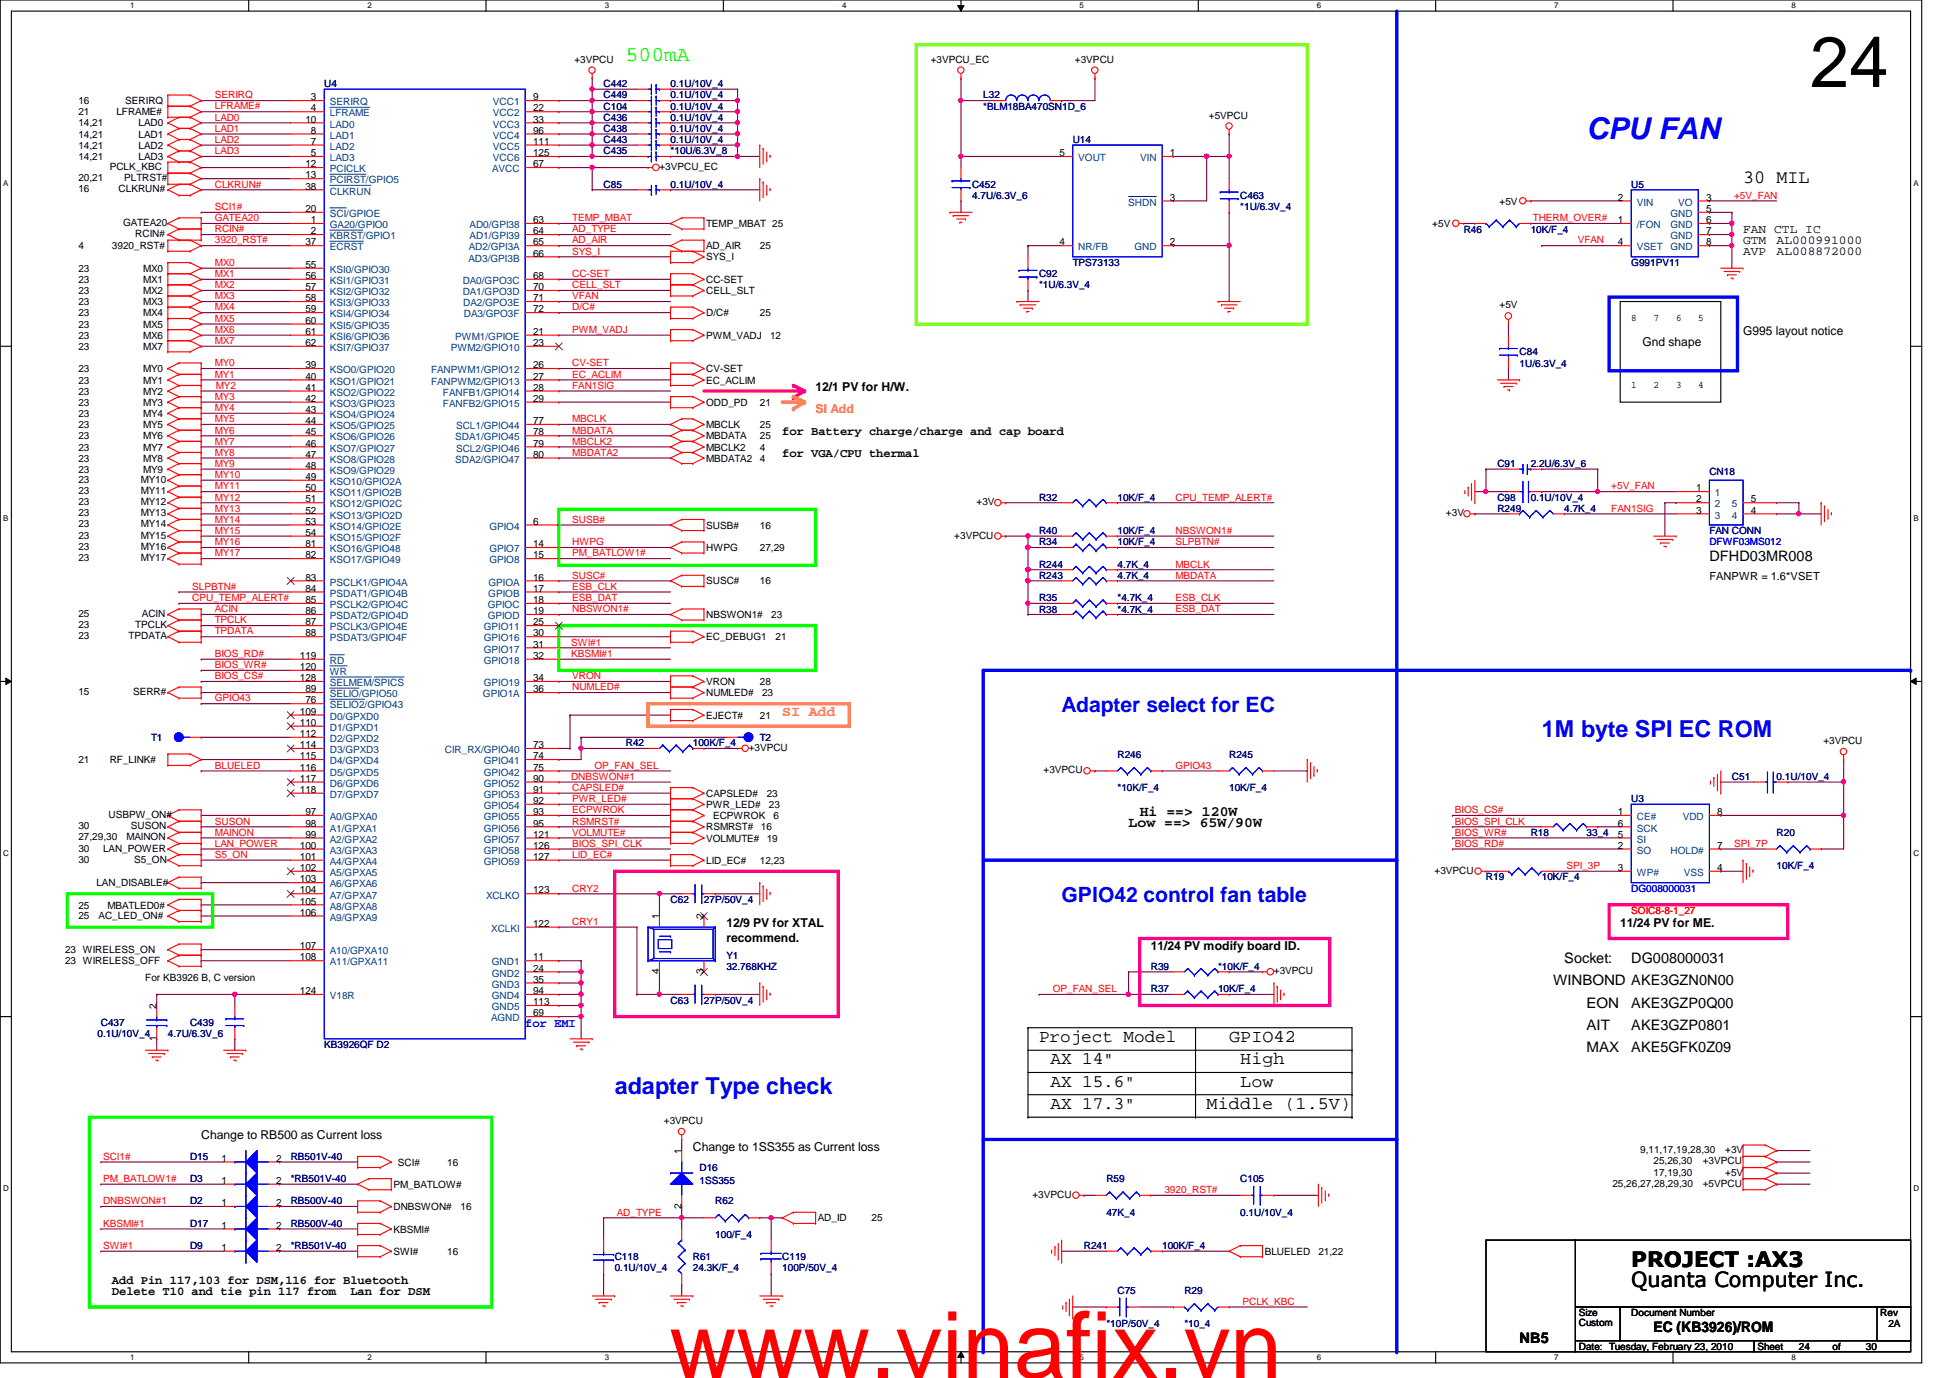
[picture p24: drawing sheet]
<svg xmlns="http://www.w3.org/2000/svg" width="297mm" height="210mm" viewBox="0 0 297 210" stroke-linecap="round" stroke-linejoin="round" font-family="sans-serif">
<defs><g id="words">
<text font-size="14.1" fill="#f00" x="102" y="209.9">www.vinafix.vn</text>
<text font-size="10.9" x="275.7" y="13.3">24</text>
<text font-size="4.6" fill="#00f" x="241.7" y="21.2">CPU FAN</text>
<g font-size="3.6" fill="#00f">
<text x="234.9" y="112.2">1M byte SPI EC ROM</text>
<text x="93.6" y="166.7">adapter Type check</text>
</g>
<text font-size="3.2" fill="#0f0" x="95.3" y="9.4">500mA</text>
<g font-size="3.2" fill="#00f">
<text x="161.7" y="108.5">Adapter select for EC</text>
<text x="161.7" y="137.4">GPIO42 control fan table</text>
</g>
<g font-size="3.2">
<text x="248.5" y="196">Quanta Computer Inc.</text>
<text x="248.5" y="193">PROJECT :AX3</text>
</g>
<text font-size="2.9" x="265.5" y="27.8">30 MIL</text>
<g font-size="2.7">
<text x="158.3" y="158.7">Project Model</text>
<text x="187.2" y="158.7">GPIO42</text>
<text x="160" y="162.1">AX 14&quot;</text>
<text x="160" y="165.5">AX 15.6&quot;</text>
<text x="188.9" y="165.5">Low</text>
<text x="188.9" y="162.1">High</text>
<text x="160" y="168.9">AX 17.3&quot;</text>
<text x="183.8" y="168.9">Middle (1.5V)</text>
</g>
<g font-size="2.2">
<text x="260.4" y="85.4">DFHD03MR008</text>
<text x="173.6" y="124.3">Hi ==&gt; 120W</text>
<text x="171.9" y="126">Low ==&gt; 65W/90W</text>
<text x="238.3" y="146.7">Socket:</text>
<text x="248.5" y="146.7">DG008000031</text>
<text x="236.6" y="150.1">WINBOND AKE3GZN0N00</text>
<text x="241.7" y="153.5">EON</text>
<text x="248.5" y="153.5">AKE3GZP0Q00</text>
<text x="241.7" y="156.9">AIT</text>
<text x="241.7" y="160.3">MAX</text>
<text x="248.5" y="156.9">AKE3GZP0801</text>
<text x="248.5" y="160.3">AKE5GFK0Z09</text>
<text x="251.9" y="202.9">EC (KB3926)/ROM</text>
<text x="231.5" y="204.6">NB5</text>
</g>
<text font-size="2.2" fill="#ff8000" x="119.2" y="109">SI Add</text>
<g font-size="1.9">
<text x="265.5" y="35.5">FAN CTL IC</text>
<text x="265.5" y="37.2">GTM</text>
<text x="265.5" y="38.9">AVP</text>
<text x="270.6" y="37.2">AL000991000</text>
<text x="270.6" y="38.9">AL008872000</text>
<text x="250.2" y="52.7">Gnd shape</text>
<text x="265.5" y="51.1">G995 layout notice</text>
<text x="124.2" y="59.6">12/1 PV for H/W.</text>
<text x="119.2" y="69.6">for VGA/CPU thermal</text>
<text x="119.2" y="66.2">for Battery charge/charge and cap board</text>
<text x="110.7" y="141.2">12/9 PV for XTAL</text>
<text x="110.7" y="143.4">recommend.</text>
<text x="246.8" y="141.2">11/24 PV for ME.</text>
<text x="175.3" y="144.7">11/24 PV modify board ID.</text>
<text x="30.6" y="173.6">Change to RB500 as Current loss</text>
<text x="105.5" y="175.3">Change to 1SS355 as Current loss</text>
<text x="17.1" y="197.3">Delete T10 and tie pin 117 from</text>
<text x="17.1" y="195.6">Add Pin 117,103 for DSM,116 for Bluetooth</text>
<text x="53.4" y="197.3">Lan for DSM</text>
</g>
<text font-size="1.9" fill="#ff8000" x="124.2" y="62.9">SI Add</text>
<text font-size="1.9" fill="#00f" x="80" y="156.4">for EMI</text>
<text font-size="1.7" x="260.4" y="88.3">FANPWR = 1.6*VSET</text>
<g font-size="1.5">
<text x="87.5" y="9.6">+3VPCU</text>
<text x="141.8" y="9.6">+3VPCU_EC</text>
<text x="163.7" y="9.6">+3VPCU</text>
<text x="11.9" y="17.6">21</text>
<text x="11.9" y="15.9">16</text>
<text x="17.7" y="17.6">LFRAME#</text>
<text x="19.1" y="15.9">SERIRQ</text>
<text x="47.4" y="15.3">3</text>
<text x="47.4" y="17">4</text>
<text x="81.2" y="15.3">9</text>
<text x="81.2" y="17">22</text>
<text x="11.9" y="22.6">14,21</text>
<text x="11.9" y="21">14,21</text>
<text x="11.9" y="19.3">14,21</text>
<text x="21.1" y="22.6">LAD2</text>
<text x="21.1" y="21">LAD1</text>
<text x="21.1" y="19.3">LAD0</text>
<text x="46.5" y="18.7">10</text>
<text x="47.4" y="20.4">8</text>
<text x="47.4" y="22.1">7</text>
<text x="47.4" y="23.8">5</text>
<text x="81.2" y="18.7">33</text>
<text x="81.2" y="20.4">96</text>
<text x="81.2" y="22.1">111</text>
<text x="81.2" y="23.8">125</text>
<text x="161.4" y="23.8">5</text>
<text x="178.2" y="23.8">1</text>
<text x="184.1" y="18.1">+5VPCU</text>
<text x="11.9" y="27.6">20,21</text>
<text x="11.9" y="24.4">14,21</text>
<text x="11.9" y="29.3">16</text>
<text x="16.7" y="25.9">PCLK_KBC</text>
<text x="18.1" y="29.3">CLKRUN#</text>
<text x="18.9" y="27.6">PLTRST#</text>
<text x="21.1" y="24.4">LAD3</text>
<text x="46.5" y="27.2">13</text>
<text x="46.5" y="25.5">12</text>
<text x="46.5" y="28.9">38</text>
<text x="81.2" y="25.5">67</text>
<text x="100.5" y="25.9">+3VPCU_EC</text>
<text x="18.8" y="34.4">GATEA20</text>
<text x="46.5" y="32.3">20</text>
<text x="47.4" y="34">1</text>
<text x="47.4" y="35.7">2</text>
<text x="81.2" y="34">63</text>
<text x="81.2" y="35.7">64</text>
<text x="107.6" y="34.6">TEMP_MBAT 25</text>
<text x="178.2" y="30.6">3</text>
<text x="218.2" y="34.6">+5V</text>
<text x="228.4" y="31.2">+5V</text>
<text x="246.5" y="34">1</text>
<text x="246.5" y="30.6">2</text>
<text x="259.9" y="30.6">3</text>
<text x="259.9" y="32.3">5</text>
<text x="259.9" y="34">6</text>
<text x="259.9" y="35.7">7</text>
<text x="11.9" y="41.4">23</text>
<text x="11.9" y="38">4</text>
<text x="17.1" y="38">3920_RST#</text>
<text x="20.6" y="36.1">RCIN#</text>
<text x="21.8" y="41.4">MX0</text>
<text x="46.5" y="37.4">37</text>
<text x="46.5" y="40.8">55</text>
<text x="81.2" y="37.4">65</text>
<text x="81.2" y="39.1">66</text>
<text x="107.6" y="38">AD_AIR</text>
<text x="107.6" y="39.7">SYS_I</text>
<text x="115.7" y="38">25</text>
<text x="161.4" y="37.4">4</text>
<text x="178.2" y="37.4">2</text>
<text x="246.5" y="37.4">4</text>
<text x="259.9" y="37.4">8</text>
<text x="11.9" y="44.8">23</text>
<text x="11.9" y="43.1">23</text>
<text x="11.9" y="46.5">23</text>
<text x="21.8" y="44.8">MX2</text>
<text x="21.8" y="43.1">MX1</text>
<text x="21.8" y="46.5">MX3</text>
<text x="46.5" y="42.5">56</text>
<text x="46.5" y="44.2">57</text>
<text x="46.5" y="45.9">58</text>
<text x="46.5" y="47.6">59</text>
<text x="81.2" y="42.5">68</text>
<text x="81.2" y="44.2">70</text>
<text x="81.2" y="45.9">71</text>
<text x="81.2" y="47.6">72</text>
<text x="107.6" y="43.1">CC-SET</text>
<text x="107.6" y="44.8">CELL_SLT</text>
<text x="228.4" y="47">+5V</text>
<text x="11.9" y="51.6">23</text>
<text x="11.9" y="49.9">23</text>
<text x="11.9" y="48.2">23</text>
<text x="11.9" y="53.3">23</text>
<text x="21.8" y="51.6">MX6</text>
<text x="21.8" y="49.9">MX5</text>
<text x="21.8" y="48.2">MX4</text>
<text x="21.8" y="53.3">MX7</text>
<text x="46.5" y="49.3">60</text>
<text x="46.5" y="51">61</text>
<text x="46.5" y="52.7">62</text>
<text x="81.2" y="51">21</text>
<text x="81.2" y="52.7">23</text>
<text x="107.6" y="48.2">D/C#</text>
<text x="107.6" y="51.6">PWM_VADJ</text>
<text x="115.7" y="48.2">25</text>
<text x="117.3" y="51.6">12</text>
<text x="248.5" y="48.9">8</text>
<text x="251.9" y="48.9">7</text>
<text x="255.3" y="48.9">6</text>
<text x="258.7" y="48.9">5</text>
<text x="11.9" y="58.4">23</text>
<text x="11.9" y="56.7">23</text>
<text x="21.8" y="58.4">MY1</text>
<text x="21.8" y="56.7">MY0</text>
<text x="46.5" y="56.1">39</text>
<text x="46.5" y="57.8">40</text>
<text x="46.5" y="59.5">41</text>
<text x="81.2" y="56.1">26</text>
<text x="81.2" y="57.8">27</text>
<text x="81.2" y="59.5">28</text>
<text x="107.6" y="58.4">EC_ACLIM</text>
<text x="107.6" y="56.7">CV-SET</text>
<text x="248.5" y="59.1">1</text>
<text x="251.9" y="59.1">2</text>
<text x="255.3" y="59.1">3</text>
<text x="258.7" y="59.1">4</text>
<text x="11.9" y="60.1">23</text>
<text x="11.9" y="63.5">23</text>
<text x="11.9" y="65.2">23</text>
<text x="11.9" y="61.8">23</text>
<text x="21.8" y="60.1">MY2</text>
<text x="21.8" y="63.5">MY4</text>
<text x="21.8" y="65.2">MY5</text>
<text x="21.8" y="61.8">MY3</text>
<text x="46.5" y="61.2">42</text>
<text x="46.5" y="62.9">43</text>
<text x="46.5" y="64.6">44</text>
<text x="81.2" y="61.2">29</text>
<text x="81.2" y="64.6">77</text>
<text x="107.6" y="65.2">MBCLK</text>
<text x="107.6" y="61.8">ODD_PD</text>
<text x="115.7" y="65.2">25</text>
<text x="115.7" y="61.8">21</text>
<text x="11.9" y="66.9">23</text>
<text x="11.9" y="70.3">23</text>
<text x="11.9" y="68.6">23</text>
<text x="21.8" y="66.9">MY6</text>
<text x="21.8" y="70.3">MY8</text>
<text x="21.8" y="68.6">MY7</text>
<text x="46.5" y="66.3">45</text>
<text x="46.5" y="68">46</text>
<text x="46.5" y="69.7">47</text>
<text x="46.5" y="71.4">48</text>
<text x="81.2" y="66.3">78</text>
<text x="81.2" y="68">79</text>
<text x="81.2" y="69.7">80</text>
<text x="107.6" y="66.9">MBDATA</text>
<text x="107.6" y="70.3">MBDATA2</text>
<text x="107.6" y="68.6">MBCLK2</text>
<text x="115.7" y="66.9">25</text>
<text x="115.7" y="68.6">4</text>
<text x="115.7" y="70.3">4</text>
<text x="11.9" y="72">23</text>
<text x="11.9" y="73.5">23</text>
<text x="11.9" y="77">23</text>
<text x="11.9" y="75.2">23</text>
<text x="21.5" y="73.5">MY10</text>
<text x="21.5" y="77">MY12</text>
<text x="21.5" y="75.2">MY11</text>
<text x="21.8" y="72">MY9</text>
<text x="46.5" y="73.1">49</text>
<text x="46.5" y="74.8">50</text>
<text x="46.5" y="76.5">51</text>
<text x="148.8" y="77">+3V</text>
<text x="258.4" y="74.8">1</text>
<text x="258.4" y="76.5">2</text>
<text x="266.7" y="76.5">5</text>
<text x="11.9" y="80.3">23</text>
<text x="11.9" y="78.7">23</text>
<text x="11.9" y="82">23</text>
<text x="11.9" y="83.7">23</text>
<text x="21.5" y="80.3">MY14</text>
<text x="21.5" y="78.7">MY13</text>
<text x="21.5" y="82">MY15</text>
<text x="21.5" y="83.7">MY16</text>
<text x="46.5" y="78.2">52</text>
<text x="46.5" y="79.9">53</text>
<text x="46.5" y="81.6">54</text>
<text x="46.5" y="83.4">81</text>
<text x="81.2" y="79.9">6</text>
<text x="81.2" y="83.4">14</text>
<text x="107.6" y="83.9">HWPG</text>
<text x="107.6" y="80.5">SUSB#</text>
<text x="115.7" y="80.5">16</text>
<text x="115.7" y="83.9">27,29</text>
<text x="145.4" y="82">+3VPCU</text>
<text x="220.3" y="78.7">+3V</text>
<text x="258.4" y="78.2">3</text>
<text x="266.7" y="78.2">4</text>
<text x="11.9" y="85.5">23</text>
<text x="21.5" y="85.5">MY17</text>
<text x="46.5" y="85">82</text>
<text x="46.5" y="88.4">83</text>
<text x="81.2" y="85">15</text>
<text x="81.2" y="88.4">16</text>
<text x="107.6" y="89">SUSC#</text>
<text x="115.7" y="89">16</text>
<text x="11.9" y="94">25</text>
<text x="11.9" y="95.7">23</text>
<text x="20.6" y="95.7">TPCLK</text>
<text x="21.6" y="94">ACIN</text>
<text x="46.5" y="90.1">84</text>
<text x="46.5" y="91.9">85</text>
<text x="46.5" y="93.6">86</text>
<text x="46.5" y="95.2">87</text>
<text x="81.2" y="90.1">17</text>
<text x="81.2" y="91.9">18</text>
<text x="81.2" y="93.6">19</text>
<text x="81.2" y="95.2">25</text>
<text x="107.6" y="94.1">NBSWON1#</text>
<text x="117.5" y="94.1">23</text>
<text x="11.9" y="97.4">23</text>
<text x="19.6" y="97.4">TPDATA</text>
<text x="45.7" y="100.4">119</text>
<text x="46.5" y="96.9">88</text>
<text x="81.2" y="96.9">30</text>
<text x="81.2" y="98.6">31</text>
<text x="81.2" y="100.4">32</text>
<text x="107.6" y="97.5">EC_DEBUG1</text>
<text x="118.1" y="97.5">21</text>
<text x="11.9" y="105.9">15</text>
<text x="20.3" y="105.9">SERR#</text>
<text x="45.7" y="102.1">120</text>
<text x="45.7" y="103.8">128</text>
<text x="46.5" y="105.5">89</text>
<text x="46.5" y="107.1">76</text>
<text x="81.2" y="103.8">34</text>
<text x="81.2" y="105.5">36</text>
<text x="107.6" y="106">NUMLED#</text>
<text x="107.6" y="104.4">VRON</text>
<text x="115.7" y="104.4">28</text>
<text x="116.1" y="106">23</text>
<text x="45.7" y="108.9">109</text>
<text x="45.7" y="110.6">110</text>
<text x="45.7" y="112.3">112</text>
<text x="45.7" y="114">114</text>
<text x="81.2" y="114">73</text>
<text x="107.6" y="109.5">EJECT#</text>
<text x="115.7" y="109.5">21</text>
<text x="277.7" y="113.4">+3VPCU</text>
<text x="11.9" y="116.2">21</text>
<text x="16.7" y="116.2">RF_LINK#</text>
<text x="45.7" y="115.7">115</text>
<text x="45.7" y="117.4">116</text>
<text x="45.7" y="119.1">117</text>
<text x="81.2" y="115.7">74</text>
<text x="81.2" y="117.4">75</text>
<text x="81.2" y="119.1">90</text>
<text x="114" y="114.4">+3VPCU</text>
<text x="159" y="117.8">+3VPCU</text>
<text x="16.5" y="124.6">USBPW_ON#</text>
<text x="45.7" y="120.8">118</text>
<text x="46.5" y="124.2">97</text>
<text x="46.5" y="125.9">98</text>
<text x="81.2" y="120.8">91</text>
<text x="81.2" y="122.5">92</text>
<text x="81.2" y="124.2">93</text>
<text x="81.2" y="125.9">95</text>
<text x="107.6" y="121.4">CAPSLED#</text>
<text x="107.6" y="123.1">PWR_LED#</text>
<text x="108.6" y="124.8">ECPWROK</text>
<text x="116.8" y="121.4">23</text>
<text x="117.1" y="123.1">23</text>
<text x="117.8" y="124.8">6</text>
<text x="246.5" y="124.2">1</text>
<text x="246.5" y="125.9">6</text>
<text x="261.6" y="124.2">8</text>
<text x="11.9" y="128">27,29,30</text>
<text x="11.9" y="131.4">30</text>
<text x="11.9" y="126.3">30</text>
<text x="11.9" y="129.7">30</text>
<text x="15.7" y="129.7">LAN_POWER</text>
<text x="19.3" y="128">MAINON</text>
<text x="19.9" y="126.3">SUSON</text>
<text x="20.4" y="131.4">S5_ON</text>
<text x="45.7" y="129.3">100</text>
<text x="45.7" y="131">101</text>
<text x="46.5" y="127.6">99</text>
<text x="81.2" y="129.3">126</text>
<text x="81.2" y="131">127</text>
<text x="81.2" y="127.6">121</text>
<text x="107.6" y="126.5">RSMRST#</text>
<text x="107.6" y="128.2">VOLMUTE#</text>
<text x="107.6" y="131.6">LID_EC#</text>
<text x="115.7" y="131.6">12,23</text>
<text x="115.9" y="126.5">16</text>
<text x="116.8" y="128.2">19</text>
<text x="246.5" y="127.6">5</text>
<text x="246.5" y="129.3">2</text>
<text x="261.6" y="129.3">7</text>
<text x="14.7" y="135">LAN_DISABLE#</text>
<text x="45.7" y="132.7">102</text>
<text x="45.7" y="134.4">103</text>
<text x="45.7" y="136.1">104</text>
<text x="45.7" y="137.8">105</text>
<text x="81.2" y="136.1">123</text>
<text x="218.5" y="133.1">+3VPCU</text>
<text x="246.5" y="132.7">3</text>
<text x="261.6" y="132.7">4</text>
<text x="11.9" y="138.4">25</text>
<text x="11.9" y="139.9">25</text>
<text x="15" y="139.9">AC_LED_ON#</text>
<text x="16.4" y="138.4">MBATLED0#</text>
<text x="45.7" y="139.5">106</text>
<text x="81.2" y="141.2">122</text>
<text x="100.4" y="140" transform="rotate(-90 100.4 140)">1</text>
<text x="107.2" y="140" transform="rotate(-90 107.2 140)">2</text>
<text x="9.9" y="146.9">23 WIRELESS_OFF</text>
<text x="9.9" y="145.2">23 WIRELESS_ON</text>
<text x="22.1" y="149.4">For KB3926 B, C version</text>
<text x="45.7" y="144.6">107</text>
<text x="45.7" y="146.3">108</text>
<text x="81.2" y="149.7">35</text>
<text x="81.2" y="148">24</text>
<text x="81.2" y="146.3">11</text>
<text x="100.4" y="148.4" transform="rotate(-90 100.4 148.4)">4</text>
<text x="107.2" y="148.4" transform="rotate(-90 107.2 148.4)">3</text>
<text x="194.1" y="148.4">+3VPCU</text>
<text x="23.8" y="153.7" transform="rotate(-90 23.8 153.7)">2</text>
<text x="45.7" y="151.4">124</text>
<text x="81.2" y="154.8">69</text>
<text x="81.2" y="151.4">94</text>
<text x="81.2" y="153.1">113</text>
<text x="23.8" y="158.6" transform="rotate(-90 23.8 158.6)">1</text>
<text x="101.1" y="171.2">+3VPCU</text>
<text x="33.7" y="177">1</text>
<text x="42.1" y="177">2</text>
<text x="60.6" y="177.5">SCI#</text>
<text x="68.1" y="177.5">16</text>
<text x="103.8" y="175.8" transform="rotate(-90 103.8 175.8)">1</text>
<text x="249.8" y="175.6">9,11,17,19,28,30</text>
<text x="251.9" y="179.1">17,19,30</text>
<text x="251.9" y="177.3">25,26,30</text>
<text x="259.4" y="177.3">+3VPCU</text>
<text x="262.8" y="175.6">+3V</text>
<text x="262.8" y="179.1">+5V</text>
<text x="33.7" y="183.7">1</text>
<text x="33.7" y="180.3">1</text>
<text x="42.1" y="183.7">2</text>
<text x="42.1" y="180.3">2</text>
<text x="59.9" y="180.9">PM_BATLOW#</text>
<text x="59.9" y="184.3">DNBSWON#</text>
<text x="70.1" y="184.3">16</text>
<text x="103.8" y="184.1" transform="rotate(-90 103.8 184.1)">2</text>
<text x="157.3" y="182.5">+3VPCU</text>
<text x="245.6" y="180.8">25,26,27,28,29,30</text>
<text x="259.4" y="180.8">+5VPCU</text>
<text x="33.7" y="190.5">1</text>
<text x="33.7" y="187.2">1</text>
<text x="42.1" y="190.5">2</text>
<text x="42.1" y="187.2">2</text>
<text x="59.9" y="191.1">SWI#</text>
<text x="59.9" y="187.7">KBSMI#</text>
<text x="68.1" y="191.1">16</text>
<text x="124.6" y="186.1">AD_ID</text>
<text x="132.8" y="186.1">25</text>
<text x="192.7" y="191.1">BLUELED</text>
<text x="200.8" y="191.1">21,22</text>
<text x="240.5" y="202">Custom</text>
<text x="240.5" y="200.5">Size</text>
<text x="248.5" y="200.5">Document Number</text>
<text x="286.4" y="200.5">Rev</text>
<text x="287.7" y="202.2">2A</text>
<text x="240.5" y="205.6">Date: Tuesday, February 23, 2010</text>
<text x="267.7" y="205.6">Sheet</text>
<text x="274" y="205.6">24</text>
<text x="279.1" y="205.6">of</text>
<text x="284.2" y="205.6">30</text>
</g>
<g font-size="1.5" fill="#f00">
<text x="32.7" y="16.7">LFRAME#</text>
<text x="32.7" y="15">SERIRQ</text>
<text x="32.7" y="23.5">LAD3</text>
<text x="32.7" y="21.8">LAD2</text>
<text x="32.7" y="20.1">LAD1</text>
<text x="32.7" y="18.4">LAD0</text>
<text x="32.7" y="28.6">CLKRUN#</text>
<text x="32.7" y="32">SCI1#</text>
<text x="32.7" y="33.7">GATEA20</text>
<text x="32.7" y="35.4">RCIN#</text>
<text x="87.2" y="35.4">AD_TYPE</text>
<text x="87.2" y="33.7">TEMP_MBAT</text>
<text x="233.5" y="33.7">THERM_OVER#</text>
<text x="264.2" y="30.3">+5V_FAN</text>
<text x="32.7" y="40.5">MX0</text>
<text x="32.7" y="37.1">3920_RST#</text>
<text x="87.2" y="38.8">SYS_I</text>
<text x="87.2" y="37.1">AD_AIR</text>
<text x="240.3" y="37.1">VFAN</text>
<text x="32.7" y="43.9">MX2</text>
<text x="32.7" y="42.2">MX1</text>
<text x="32.7" y="47.3">MX4</text>
<text x="32.7" y="45.6">MX3</text>
<text x="87.2" y="43.9">CELL_SLT</text>
<text x="87.2" y="47.3">D/C#</text>
<text x="87.2" y="45.6">VFAN</text>
<text x="87.2" y="42.2">CC-SET</text>
<text x="32.7" y="52.4">MX7</text>
<text x="32.7" y="50.7">MX6</text>
<text x="32.7" y="49">MX5</text>
<text x="87.2" y="50.7">PWM_VADJ</text>
<text x="32.7" y="57.5">MY1</text>
<text x="32.7" y="55.8">MY0</text>
<text x="32.9" y="59.2">MY2</text>
<text x="87.2" y="55.8">CV-SET</text>
<text x="87.2" y="57.5">EC_ACLIM</text>
<text x="87.2" y="59.2">FAN1SIG</text>
<text x="32.7" y="64.3">MY5</text>
<text x="32.7" y="62.6">MY4</text>
<text x="32.7" y="60.9">MY3</text>
<text x="87.2" y="64.3">MBCLK</text>
<text x="32.7" y="71.1">MY9</text>
<text x="32.7" y="66">MY6</text>
<text x="32.7" y="67.7">MY7</text>
<text x="32.7" y="69.4">MY8</text>
<text x="87.2" y="66">MBDATA</text>
<text x="87.2" y="67.7">MBCLK2</text>
<text x="87.2" y="69.4">MBDATA2</text>
<text x="32.7" y="72.8">MY10</text>
<text x="32.7" y="76.2">MY12</text>
<text x="32.7" y="77.9">MY13</text>
<text x="32.7" y="74.5">MY11</text>
<text x="179.1" y="76.2">CPU_TEMP_ALERT#</text>
<text x="245.4" y="77.9">FAN1SIG</text>
<text x="245.4" y="74.5">+5V_FAN</text>
<text x="32.7" y="83.1">MY16</text>
<text x="32.7" y="81.3">MY15</text>
<text x="32.7" y="79.6">MY14</text>
<text x="87.2" y="83.1">HWPG</text>
<text x="87.2" y="79.6">SUSB#</text>
<text x="179.1" y="81.3">NBSWON1#</text>
<text x="179.1" y="83.1">SLPBTN#</text>
<text x="29.3" y="89.8">SLPBTN#</text>
<text x="32.7" y="84.8">MY17</text>
<text x="87.2" y="89.8">ESB_CLK</text>
<text x="87.2" y="88.1">SUSC#</text>
<text x="87.2" y="84.8">PM_BATLOW1#</text>
<text x="179.1" y="86.4">MBCLK</text>
<text x="179.1" y="88.1">MBDATA</text>
<text x="29.3" y="91.6">CPU_TEMP_ALERT#</text>
<text x="32.7" y="95">TPCLK</text>
<text x="32.7" y="93.3">ACIN</text>
<text x="87.2" y="91.6">ESB_DAT</text>
<text x="87.2" y="93.3">NBSWON1#</text>
<text x="179.1" y="91.6">ESB_CLK</text>
<text x="179.1" y="93.3">ESB_DAT</text>
<text x="32.7" y="96.6">TPDATA</text>
<text x="32.7" y="100.1">BIOS_RD#</text>
<text x="32.7" y="101.8">BIOS_WR#</text>
<text x="87" y="100.1">KBSMI#1</text>
<text x="87" y="98.3">SWI#1</text>
<text x="32.7" y="103.5">BIOS_CS#</text>
<text x="32.7" y="106.8">GPIO43</text>
<text x="87.2" y="105.2">NUMLED#</text>
<text x="87.2" y="103.5">VRON</text>
<text x="32.7" y="117.1">BLUELED</text>
<text x="87" y="118.8">DNBSWON#1</text>
<text x="90.5" y="117.1">OP_FAN_SEL</text>
<text x="179.1" y="117.1">GPIO43</text>
<text x="32.7" y="125.6">SUSON</text>
<text x="87.2" y="125.6">RSMRST#</text>
<text x="87.2" y="120.5">CAPSLED#</text>
<text x="87.2" y="122.2">PWR_LED#</text>
<text x="87.2" y="123.9">ECPWROK</text>
<text x="221.6" y="125.6">BIOS_SPI_CLK</text>
<text x="221.6" y="123.9">BIOS_CS#</text>
<text x="32.7" y="129">LAN_POWER</text>
<text x="32.7" y="130.7">S5_ON</text>
<text x="32.7" y="127.3">MAINON</text>
<text x="87.2" y="127.3">VOLMUTE#</text>
<text x="87.2" y="129">BIOS_SPI_CLK</text>
<text x="87.2" y="130.7">LID_EC#</text>
<text x="221.6" y="129">BIOS_RD#</text>
<text x="221.6" y="127.3">BIOS_WR#</text>
<text x="264.2" y="129">SPI_7P</text>
<text x="87.2" y="135.8">CRY2</text>
<text x="238.6" y="132.4">SPI_3P</text>
<text x="87.2" y="140.9">CRY1</text>
<text x="248.5" y="139.2">SOIC8-8-1_27</text>
<text x="160.4" y="151.1">OP_FAN_SEL</text>
<text x="15.7" y="176.7">SCI1#</text>
<text x="15.7" y="180">PM_BATLOW1#</text>
<text x="15.7" y="183.4">DNBSWON#1</text>
<text x="94" y="185.2">AD_TYPE</text>
<text x="177.4" y="181.7">3920_RST#</text>
<text x="15.7" y="186.9">KBSMI#1</text>
<text x="15.7" y="190.2">SWI#1</text>
<text x="189.3" y="198.8">PCLK_KBC</text>
</g>
<g font-size="1.5" fill="#000080">
<text x="49.4" y="13.3">U4</text>
<text x="91.9" y="15">C449</text>
<text x="91.9" y="16.7">C104</text>
<text x="91.9" y="13.3">C442</text>
<text x="102.1" y="15">0.1U/10V_4</text>
<text x="102.1" y="16.7">0.1U/10V_4</text>
<text x="102.1" y="13.3">0.1U/10V_4</text>
<text x="149.8" y="15">L32</text>
<text x="149.8" y="16.7">*BLM18BA470SN1D_6</text>
<text x="91.9" y="21.8">C443</text>
<text x="91.9" y="18.4">C436</text>
<text x="91.9" y="23.5">C435</text>
<text x="91.9" y="20.1">C438</text>
<text x="102.1" y="21.8">0.1U/10V_4</text>
<text x="102.1" y="18.4">0.1U/10V_4</text>
<text x="102.1" y="23.5">*10U/6.3V_8</text>
<text x="102.1" y="20.1">0.1U/10V_4</text>
<text x="163.4" y="21.8">U14</text>
<text x="91.9" y="28.6">C85</text>
<text x="102.1" y="28.6">0.1U/10V_4</text>
<text x="148.1" y="28.6">C452</text>
<text x="248.5" y="28.6">U5</text>
<text x="148.1" y="30.3">4.7U/6.3V_6</text>
<text x="188.9" y="30.3">C463</text>
<text x="188.9" y="32">*1U/6.3V_4</text>
<text x="223" y="35.4">R46</text>
<text x="233.2" y="35.4">10K/F_4</text>
<text x="163.4" y="40.5">TPS73133</text>
<text x="248.5" y="40.5">G991PV11</text>
<text x="158.3" y="42.2">C92</text>
<text x="158.3" y="43.9">*1U/6.3V_4</text>
<text x="231.5" y="54.1">C84</text>
<text x="231.5" y="55.8">1U/6.3V_4</text>
<text x="228.1" y="71.2">C91</text>
<text x="233.2" y="71.2">2.2U/6.3V_6</text>
<text x="158.3" y="76.3">R32</text>
<text x="170.2" y="76.3">10K/F_4</text>
<text x="228.1" y="76.3">C98</text>
<text x="228.1" y="78">R249</text>
<text x="233.2" y="76.3">0.1U/10V_4</text>
<text x="238.3" y="78">4.7K_4</text>
<text x="260.4" y="72.3">CN18</text>
<text x="158.3" y="83.1">R34</text>
<text x="158.3" y="81.4">R40</text>
<text x="170.2" y="83.1">10K/F_4</text>
<text x="170.2" y="81.4">10K/F_4</text>
<text x="260.4" y="81.4">FAN CONN</text>
<text x="158.3" y="86.5">R244</text>
<text x="158.3" y="88.2">R243</text>
<text x="170.2" y="86.5">4.7K_4</text>
<text x="170.2" y="88.2">4.7K_4</text>
<text x="158.3" y="93.3">R38</text>
<text x="158.3" y="91.6">R35</text>
<text x="170.2" y="93.3">*4.7K_4</text>
<text x="170.2" y="91.6">*4.7K_4</text>
<text x="23" y="112.9">T1</text>
<text x="95.3" y="113.7">R42</text>
<text x="105.5" y="113.7">100K/F_4</text>
<text x="115.7" y="112.9">T2</text>
<text x="170.2" y="115.4">R246</text>
<text x="187.2" y="115.4">R245</text>
<text x="263.8" y="118.8">C51</text>
<text x="270.6" y="118.8">0.1U/10V_4</text>
<text x="170.2" y="120.5">*10K/F_4</text>
<text x="187.2" y="120.5">10K/F_4</text>
<text x="248.5" y="122.2">U3</text>
<text x="233.2" y="127.3">R18</text>
<text x="241.7" y="127.3">33_4</text>
<text x="270.6" y="127.3">R20</text>
<text x="102.1" y="137.5">C62</text>
<text x="107.2" y="137.5">27P/50V_4</text>
<text x="226.4" y="134.1">R19</text>
<text x="234.9" y="134.1">10K/F_4</text>
<text x="270.6" y="132.4">10K/F_4</text>
<text x="110.7" y="146">Y1</text>
<text x="110.7" y="147.7">32.768KHZ</text>
<text x="175.3" y="147.7">R39</text>
<text x="185.5" y="147.7">*10K/F_4</text>
<text x="102.1" y="152.9">C63</text>
<text x="107.2" y="152.9">27P/50V_4</text>
<text x="175.3" y="151.1">R37</text>
<text x="185.5" y="151.1">10K/F_4</text>
<text x="14.9" y="157.9">0.1U/10V_4</text>
<text x="15.4" y="156.3">C437</text>
<text x="25.6" y="157.9">4.7U/6.3V_6</text>
<text x="29" y="156.3">C439</text>
<text x="49.4" y="159.6">KB3926QF D2</text>
<text x="29" y="176.7">D15</text>
<text x="44.3" y="176.7">RB501V-40</text>
<text x="106.5" y="178.4">D16</text>
<text x="29" y="183.5">D2</text>
<text x="29" y="180.1">D3</text>
<text x="44.3" y="183.5">RB500V-40</text>
<text x="44.3" y="180.1">*RB501V-40</text>
<text x="106.5" y="180.4">1SS355</text>
<text x="109" y="183.5">R62</text>
<text x="168.5" y="180.1">R59</text>
<text x="168.5" y="185.2">47K_4</text>
<text x="188.9" y="180.1">C105</text>
<text x="188.9" y="185.2">0.1U/10V_4</text>
<text x="29" y="190.3">D9</text>
<text x="29" y="186.9">D17</text>
<text x="44.3" y="186.9">RB500V-40</text>
<text x="44.3" y="190.3">*RB501V-40</text>
<text x="93.6" y="192">C118</text>
<text x="105.5" y="192">R61</text>
<text x="109" y="188.6">100/F_4</text>
<text x="119.2" y="192">C119</text>
<text x="165.1" y="190.3">R241</text>
<text x="177" y="190.3">100K/F_4</text>
<text x="93.6" y="193.7">0.1U/10V_4</text>
<text x="105.5" y="193.7">24.3K/F_4</text>
<text x="119.2" y="193.7">100P/50V_4</text>
<text x="170.2" y="197.1">C75</text>
<text x="180.4" y="197.1">R29</text>
<text x="168.5" y="202.2">*10P/50V_4</text>
<text x="180.4" y="202.2">*10_4</text>
</g>
<g font-size="1.5" fill="#004080">
<text x="50.2" y="16">SERIRQ</text>
<text x="50.2" y="17.7">LFRAME</text>
<text x="75.1" y="16">VCC1</text>
<text x="75.1" y="17.7">VCC2</text>
<text x="50.2" y="19.4">LAD0</text>
<text x="50.2" y="21.1">LAD1</text>
<text x="50.2" y="22.8">LAD2</text>
<text x="75.1" y="19.4">VCC3</text>
<text x="75.1" y="21.1">VCC4</text>
<text x="75.1" y="22.8">VCC5</text>
<text x="50.2" y="24.6">LAD3</text>
<text x="50.2" y="27.9">PCIRST/GPIO5</text>
<text x="50.2" y="26.2">PCICLK</text>
<text x="50.2" y="29.6">CLKRUN</text>
<text x="75" y="26.2">AVCC</text>
<text x="75.1" y="24.6">VCC6</text>
<text x="164.3" y="24.6">VOUT</text>
<text x="173.7" y="24.6">VIN</text>
<text x="50.2" y="33.1">SCI/GPIOE</text>
<text x="50.2" y="34.8">GA20/GPIO0</text>
<text x="71.5" y="34.8">AD0/GPI38</text>
<text x="171.9" y="31.3">SHDN</text>
<text x="249.3" y="34.8">/FON</text>
<text x="249.3" y="31.3">VIN</text>
<text x="254.5" y="33.1">GND</text>
<text x="254.5" y="34.8">GND</text>
<text x="255.6" y="31.3">VO</text>
<text x="50.2" y="36.4">KBRST/GPIO1</text>
<text x="50.2" y="38.1">ECRST</text>
<text x="50.2" y="41.6">KSI0/GPIO30</text>
<text x="71.4" y="39.8">AD3/GPI3B</text>
<text x="71.4" y="38.1">AD2/GPI3A</text>
<text x="71.5" y="36.4">AD1/GPI39</text>
<text x="164.3" y="38.1">NR/FB</text>
<text x="172.8" y="38.1">GND</text>
<text x="249.3" y="38.1">VSET</text>
<text x="254.5" y="36.4">GND</text>
<text x="254.5" y="38.1">GND</text>
<text x="50.2" y="43.3">KSI1/GPIO31</text>
<text x="50.2" y="45">KSI2/GPIO32</text>
<text x="50.2" y="46.7">KSI3/GPIO33</text>
<text x="70.5" y="43.3">DA0/GPO3C</text>
<text x="70.5" y="45">DA1/GPO3D</text>
<text x="70.6" y="46.7">DA2/GPO3E</text>
<text x="50.2" y="48.3">KSI4/GPIO34</text>
<text x="50.2" y="50.1">KSI5/GPIO35</text>
<text x="50.2" y="51.8">KSI6/GPIO36</text>
<text x="50.2" y="53.5">KSI7/GPIO37</text>
<text x="68.7" y="53.5">PWM2/GPIO10</text>
<text x="69.3" y="51.8">PWM1/GPIOE</text>
<text x="70.7" y="48.3">DA3/GPO3F</text>
<text x="50.2" y="56.9">KSO0/GPIO20</text>
<text x="50.2" y="58.6">KSO1/GPIO21</text>
<text x="65.7" y="56.9">FANPWM1/GPIO12</text>
<text x="65.7" y="58.6">FANPWM2/GPIO13</text>
<text x="50.2" y="60.3">KSO2/GPIO22</text>
<text x="50.2" y="62">KSO3/GPIO23</text>
<text x="50.2" y="63.7">KSO4/GPIO24</text>
<text x="50.2" y="65.4">KSO5/GPIO25</text>
<text x="67.5" y="60.3">FANFB1/GPIO14</text>
<text x="67.5" y="62">FANFB2/GPIO15</text>
<text x="69.5" y="65.4">SCL1/GPIO44</text>
<text x="50.2" y="67.1">KSO6/GPIO26</text>
<text x="50.2" y="68.8">KSO7/GPIO27</text>
<text x="50.2" y="70.5">KSO8/GPIO28</text>
<text x="69.3" y="67.1">SDA1/GPIO45</text>
<text x="69.3" y="70.5">SDA2/GPIO47</text>
<text x="69.5" y="68.8">SCL2/GPIO46</text>
<text x="50.2" y="72.2">KSO9/GPIO29</text>
<text x="50.2" y="73.9">KSO10/GPIO2A</text>
<text x="50.2" y="75.6">KSO11/GPIO2B</text>
<text x="50.2" y="77.3">KSO12/GPIO2C</text>
<text x="261.2" y="75.6">1</text>
<text x="261.2" y="77.3">2</text>
<text x="263.8" y="77.3">5</text>
<text x="50.2" y="79">KSO13/GPIO2D</text>
<text x="50.2" y="80.7">KSO14/GPIO2E</text>
<text x="50.2" y="82.4">KSO15/GPIO2F</text>
<text x="74.5" y="80.7">GPIO4</text>
<text x="261.2" y="79">3</text>
<text x="263.8" y="79">4</text>
<text x="50.2" y="84.1">KSO16/GPIO48</text>
<text x="50.2" y="85.8">KSO17/GPIO49</text>
<text x="50.2" y="89.2">PSCLK1/GPIO4A</text>
<text x="74.4" y="89.2">GPIOA</text>
<text x="74.5" y="84.1">GPIO7</text>
<text x="74.5" y="85.8">GPIO8</text>
<text x="50.2" y="90.9">PSDAT1/GPIO4B</text>
<text x="50.2" y="92.6">PSCLK2/GPIO4C</text>
<text x="50.2" y="94.3">PSDAT2/GPIO4D</text>
<text x="74.3" y="92.6">GPIOC</text>
<text x="74.3" y="94.3">GPIOD</text>
<text x="74.4" y="90.9">GPIOB</text>
<text x="50.2" y="96">PSCLK3/GPIO4E</text>
<text x="50.2" y="97.7">PSDAT3/GPIO4F</text>
<text x="50.2" y="101.1">RD</text>
<text x="73.7" y="96">GPIO11</text>
<text x="73.7" y="97.7">GPIO16</text>
<text x="73.7" y="99.4">GPIO17</text>
<text x="73.7" y="101.1">GPIO18</text>
<text x="50.2" y="102.8">WR</text>
<text x="50.2" y="104.5">SELMEM/SPICS</text>
<text x="50.2" y="106.2">SELIO/GPIO50</text>
<text x="50.2" y="107.9">SELIO2/GPIO43</text>
<text x="73.6" y="106.2">GPIO1A</text>
<text x="73.7" y="104.5">GPIO19</text>
<text x="50.2" y="109.6">D0/GPXD0</text>
<text x="50.2" y="111.3">D1/GPXD1</text>
<text x="50.2" y="113">D2/GPXD2</text>
<text x="50.2" y="114.7">D3/GPXD3</text>
<text x="50.2" y="116.4">D4/GPXD4</text>
<text x="50.2" y="118.2">D5/GPXD5</text>
<text x="50.2" y="119.8">D6/GPXD6</text>
<text x="67.8" y="114.7">CIR_RX/GPIO40</text>
<text x="73.7" y="116.4">GPIO41</text>
<text x="73.7" y="118.2">GPIO42</text>
<text x="73.7" y="119.8">GPIO52</text>
<text x="50.2" y="121.5">D7/GPXD7</text>
<text x="50.2" y="124.9">A0/GPXA0</text>
<text x="73.7" y="121.5">GPIO53</text>
<text x="73.7" y="123.2">GPIO54</text>
<text x="73.7" y="124.9">GPIO55</text>
<text x="249.3" y="124.9">CE#</text>
<text x="256.3" y="124.9">VDD</text>
<text x="50.2" y="126.7">A1/GPXA1</text>
<text x="50.2" y="128.4">A2/GPXA2</text>
<text x="50.2" y="130">A3/GPXA3</text>
<text x="50.2" y="131.7">A4/GPXA4</text>
<text x="73.7" y="126.7">GPIO56</text>
<text x="73.7" y="130">GPIO58</text>
<text x="73.7" y="131.7">GPIO59</text>
<text x="73.7" y="128.4">GPIO57</text>
<text x="249.3" y="126.7">SCK</text>
<text x="249.3" y="128.4">SI</text>
<text x="249.3" y="130">SO</text>
<text x="254.5" y="130">HOLD#</text>
<text x="50.2" y="133.4">A5/GPXA5</text>
<text x="50.2" y="135.2">A6/GPXA6</text>
<text x="50.2" y="136.9">A7/GPXA7</text>
<text x="74" y="136.9">XCLKO</text>
<text x="249.3" y="133.4">WP#</text>
<text x="256.5" y="133.4">VSS</text>
<text x="50.2" y="138.6">A8/GPXA8</text>
<text x="50.2" y="140.3">A9/GPXA9</text>
<text x="74.8" y="141.9">XCLKI</text>
<text x="50.2" y="145.4">A10/GPXA10</text>
<text x="50.2" y="147.1">A11/GPXA11</text>
<text x="74.9" y="148.8">GND2</text>
<text x="74.9" y="147.1">GND1</text>
<text x="50.2" y="152.2">V18R</text>
<text x="74.8" y="155.6">AGND</text>
<text x="74.9" y="150.5">GND3</text>
<text x="74.9" y="152.2">GND4</text>
<text x="74.9" y="153.9">GND5</text>
</g>
<g font-size="1.5" fill="#00f">
<text x="260.4" y="83.1">DFWF03MS012</text>
<text x="248.5" y="135.8">DG008000031</text>
</g>
<g font-size="1.2">
<text x="19.8" y="1.3">1</text>
<text x="56" y="1.3">2</text>
<text x="92.1" y="1.3">3</text>
<text x="128.3" y="1.3">4</text>
<text x="164.5" y="1.3">5</text>
<text x="200.6" y="1.3">6</text>
<text x="236.8" y="1.3">7</text>
<text x="272.9" y="1.3">8</text>
<text x=".5" y="28.3">A</text>
<text x="291.5" y="28.3">A</text>
<text x=".5" y="79.4">B</text>
<text x="291.5" y="79.4">B</text>
<text x=".5" y="130.4">C</text>
<text x="291.5" y="130.4">C</text>
<text x=".5" y="181.5">D</text>
<text x="291.5" y="181.5">D</text>
<text x="19.8" y="207.2">1</text>
<text x="56" y="207.2">2</text>
<text x="92.1" y="207.2">3</text>
<text x="128.3" y="207.2">4</text>
<text x="164.5" y="207.2">5</text>
<text x="200.6" y="207.2">6</text>
<text x="236.8" y="207.2">7</text>
<text x="272.9" y="207.2">8</text>
</g>
</g></defs>
<path d="M0 0h292.7v207.6h-292.7zM1.7 1.7h289.3v204.2h-289.3z" fill="none" stroke="#000" stroke-width=".17"/>
<g fill="#fff">
<path d="M19.8 .2h.6v1.3h-.6z"/>
<path d="M19.8 206.1h.6v1.3h-.6z"/>
</g>
<path d="M37.9 0v1.7M37.9 205.9v1.7" fill="none" stroke="#000" stroke-width=".17"/>
<g fill="#fff">
<path d="M56 .2h.6v1.3h-.6z"/>
<path d="M56 206.1h.6v1.3h-.6z"/>
</g>
<path d="M74 0v1.7M74 205.9v1.7" fill="none" stroke="#000" stroke-width=".17"/>
<g fill="#fff">
<path d="M92.1 .2h.6v1.3h-.6z"/>
<path d="M92.1 206.1h.6v1.3h-.6z"/>
</g>
<path d="M110.2 0v1.7M110.2 205.9v1.7" fill="none" stroke="#000" stroke-width=".17"/>
<g fill="#fff">
<path d="M128.3 .2h.6v1.3h-.6z"/>
<path d="M128.3 206.1h.6v1.3h-.6z"/>
</g>
<path d="M146.4 0v1.7M146.4 205.9v1.7" fill="none" stroke="#000" stroke-width=".17"/>
<path d="M145.9 .8h1l-.5 .9zM146.4 205.9l.5 .9h-1z" fill="#000"/>
<path d="M145.9 .8h1l-.5 .9zM146.4 205.9l.5 .9h-1z" fill="none" stroke="#000" stroke-width=".15"/>
<g fill="#fff">
<path d="M164.5 .2h.6v1.3h-.6z"/>
<path d="M164.5 206.1h.6v1.3h-.6z"/>
</g>
<path d="M182.5 0v1.7M182.5 205.9v1.7" fill="none" stroke="#000" stroke-width=".17"/>
<g fill="#fff">
<path d="M200.6 .2h.6v1.3h-.6z"/>
<path d="M200.6 206.1h.6v1.3h-.6z"/>
</g>
<path d="M218.7 0v1.7M218.7 205.9v1.7" fill="none" stroke="#000" stroke-width=".17"/>
<g fill="#fff">
<path d="M236.8 .2h.6v1.3h-.6z"/>
<path d="M236.8 206.1h.6v1.3h-.6z"/>
</g>
<path d="M254.8 0v1.7M254.8 205.9v1.7" fill="none" stroke="#000" stroke-width=".17"/>
<g fill="#fff">
<path d="M272.9 .2h.7v1.3h-.7z"/>
<path d="M272.9 206.1h.7v1.3h-.7z"/>
<path d="M.5 27.2h.7v1.4h-.7z"/>
<path d="M291.5 27.2h.7v1.4h-.7z"/>
<path d="M.5 78.3h.7v1.3h-.7z"/>
<path d="M291.5 78.3h.7v1.3h-.7z"/>
</g>
<path d="M0 52.7h1.7M291 52.7h1.7" fill="none" stroke="#000" stroke-width=".17"/>
<g fill="#fff">
<path d="M.5 129.3h.8v1.4h-.8z"/>
<path d="M291.5 129.3h.8v1.4h-.8z"/>
</g>
<path d="M0 103.8h1.7M291 103.8h1.7" fill="none" stroke="#000" stroke-width=".17"/>
<path d="M.9 103.3l.8 .5-.8 .5zM291 103.8l.9-.5v1z" fill="#000"/>
<path d="M.9 103.3l.8 .5-.8 .5zM291 103.8l.9-.5v1z" fill="none" stroke="#000" stroke-width=".15"/>
<g fill="#fff">
<path d="M.5 180.4h.8v1.3h-.8z"/>
<path d="M291.5 180.4h.8v1.3h-.8z"/>
</g>
<path d="M0 154.9h1.7M291 154.9h1.7" fill="none" stroke="#000" stroke-width=".17"/>
<g fill="none" stroke="#800040" stroke-width=".17">
<path d="M85.1 15.3h.1M85.1 15.3h5.1M90.2 18.7h.1M90.2 11.9h.1M90.2 11.9v1.7M90.2 18.7v3.4M30.6 28.9h.1M30.6 28.9h13.7M85.1 35.7h.1M85.1 39.1h.1M85.1 35.7h17M85.1 39.1h17"/>
<path d="M90.2 20.4h.1M85.1 44.2h.1M85.1 47.6h.1M85.1 44.2h17M85.1 47.6h17M85.1 66.4h.1M85.1 64.6h.1M85.1 61.3h.1M85.1 66.4h17M85.1 64.6h17M85.1 61.3h17M30.6 95.3h.1"/>
<path d="M30.6 97h.1M30.6 95.3h13.7M30.6 97h13.7M30.6 100.4h.1M30.6 102.1h.1M30.6 103.8h.1M30.6 105.5h.1M30.6 100.4h13.7M30.6 102.1h13.7M30.6 103.8h13.7M30.6 105.5h13.7M85.1 114h1.7"/>
<path d="M86.8 114h.1M88.5 112.3h.1M88.5 112.3v1.7M88.5 112.3h22.2M30.6 129.3h.1M30.6 137.8h.1M30.6 129.3h13.7M30.6 137.8h13.7M85.1 125.9h.1M85.1 120.8h.1M85.1 127.6h.1M85.1 122.5h.1"/>
<path d="M85.1 129.3h.1M85.1 124.2h.1M85.1 129.3h17M85.1 125.9h17M85.1 120.8h17M85.1 127.6h17M85.1 122.5h17M85.1 124.2h17M35.8 151.5h.1M35.8 151.5h8.5M85.1 146.3h.1M85.1 146.3h3.4"/>
<path d="M88.5 146.3h.1M88.5 146.3v1.7"/>
</g>
<circle cx="35.7" cy="151.4" r=".32" fill="#f0f"/>
<circle cx="35.7" cy="151.4" r=".32" fill="none" stroke="#f0f" stroke-width=".17"/>
<g fill="none" stroke="#800040" stroke-width=".17">
<path d="M85.1 23.8h.1M85.1 23.8h5.1M30.6 107.2h.1M30.6 107.2h13.7M100.5 136.1h.1M100.5 136.1h3.3M85.1 154.9h.1M85.1 153.2h.1M85.1 153.2h3.4M88.5 153.2h.1M88.5 153.2v1.7h-3.4M100.5 148h.1"/>
<path d="M100.5 148v3.5"/>
</g>
<circle cx="100.4" cy="151.4" r=".32" fill="#f0f"/>
<circle cx="100.4" cy="151.4" r=".32" fill="none" stroke="#f0f" stroke-width=".17"/>
<g fill="none" stroke="#800040" stroke-width=".17">
<path d="M85.1 18.7h.1M85.1 18.7h5.1M90.2 15.3h.1M90.2 15.3v1.7M85.1 25.5h.1M85.1 25.5h5.1M90.2 22.1h.1M90.2 22.1v1.7M27.3 91.9h.1M27.3 91.9h17M85.1 119.1h.1M85.1 119.1h17"/>
<path d="M30.6 131h.1M30.6 124.2h.1M30.6 131h13.7M30.6 124.2h13.7M109 136.1h.1M109 136.1h6.7M88.5 154.9h.1M88.5 154.9v3.3M97 141.2h.1M97 141.2v10.3M100.5 151.5h.1M100.5 151.5h3.3"/>
<path d="M109 151.5h.1M109 151.5h6.7"/>
</g>
<circle cx="88.5" cy="154.8" r=".32" fill="#f0f"/>
<circle cx="88.5" cy="154.8" r=".32" fill="none" stroke="#f0f" stroke-width=".17"/>
<path d="M85.1 17h.1M85.1 17h5.1M112.3 13.6h.1M112.3 13.6v1.7M85.1 22.1h.1M85.1 22.1h5.1M88.5 149.7h.1M88.5 149.7v1.8" fill="none" stroke="#800040" stroke-width=".17"/>
<circle cx="88.5" cy="149.7" r=".32" fill="#f0f"/>
<circle cx="88.5" cy="149.7" r=".32" fill="none" stroke="#f0f" stroke-width=".17"/>
<path d="M90.2 23.8h.1M90.2 23.8h6.8M102.1 23.8h.1M102.1 23.8h10.2" fill="none" stroke="#800040" stroke-width=".17"/>
<circle cx="90.2" cy="23.8" r=".32" fill="#f0f"/>
<circle cx="90.2" cy="23.8" r=".32" fill="none" stroke="#f0f" stroke-width=".17"/>
<path d="M90.2 13.6h.1M90.2 13.6v1.7" fill="none" stroke="#800040" stroke-width=".17"/>
<circle cx="90.2" cy="13.6" r=".32" fill="#f0f"/>
<circle cx="90.2" cy="13.6" r=".32" fill="none" stroke="#f0f" stroke-width=".17"/>
<path d="M112.3 15.3h.1M112.3 15.3v1.7" fill="none" stroke="#800040" stroke-width=".17"/>
<circle cx="112.3" cy="15.3" r=".32" fill="#f0f"/>
<circle cx="112.3" cy="15.3" r=".32" fill="none" stroke="#f0f" stroke-width=".17"/>
<path d="M88.5 148h.1M88.5 148v1.7" fill="none" stroke="#800040" stroke-width=".17"/>
<circle cx="88.5" cy="148" r=".32" fill="#f0f"/>
<circle cx="88.5" cy="148" r=".32" fill="none" stroke="#f0f" stroke-width=".17"/>
<g fill="none" stroke="#800040" stroke-width=".17">
<path d="M85.1 20.4h.1M85.1 20.4h5.1M90.2 25.5h.1M90.2 25.5v3.4M85.1 56.1h.1M85.1 57.9h.1M85.1 56.1h17M85.1 57.9h17M85.1 90.2h.1M85.1 90.2h17M30.6 117.4h.1M30.6 117.4h13.7"/>
<path d="M85.1 115.7h.1M86.8 108.9h.1M86.8 108.9h15.3M86.8 108.9v5.1M88.5 114h.1M88.5 114v1.7h-3.4M107.2 114h.1M107.2 114h5.1M100.5 136.1h.1M100.5 136.1v3.4"/>
</g>
<circle cx="90.2" cy="25.5" r=".32" fill="#f0f"/>
<circle cx="90.2" cy="25.5" r=".32" fill="none" stroke="#f0f" stroke-width=".17"/>
<g fill="none" stroke="#800040" stroke-width=".17">
<path d="M90.2 17h.1M90.2 17v1.7M90.2 28.9h.1M90.2 25.5h.1M90.2 28.9h6.8M90.2 25.5h8.5M102.1 28.9h.1M102.1 28.9h13.6M85.1 45.9h.1M85.1 45.9h17M85.1 68.1h.1M85.1 68.1h17"/>
<path d="M30.6 85.1h.1M30.6 83.4h.1M30.6 85.1h13.7M30.6 83.4h13.7M85.1 91.9h.1M85.1 91.9h17M30.6 115.7h.1M30.6 115.7h13.7M85.1 117.4h.1M85.1 117.4h17M30.6 139.5h.1M30.6 134.5h.1"/>
<path d="M30.6 139.5h13.7M30.6 134.5h13.7M262.1 124.2h.1M262.1 124.2h18.7M23.9 151.5h.1M23.9 158.2h.1M23.9 151.5v1.7M23.9 158.2v1.8M23.9 151.5h11.9M30.6 144.7h.1M30.6 146.3h.1M30.6 144.7h13.7"/>
<path d="M30.6 146.3h13.7M35.8 151.5h.1M35.8 158.2h.1M35.8 151.5v1.7M35.8 158.2v1.8M270.6 175.3h.1M270.6 177h.1M270.6 175.3h5.1M270.6 177h5.1M161.7 190.6h.1M161.7 190.6h6.8M165.1 182.1h.1"/>
<path d="M165.1 182.1h1.7M175.3 182.1h.1M175.3 182.1h13.6M177 190.6h.1M177 190.6h10.2M194.1 182.1h.1M194.1 182.1h6.7M270.6 180.4h.1M270.6 180.4h5.1"/>
</g>
<circle cx="280.8" cy="124.2" r=".32" fill="#f0f"/>
<circle cx="280.8" cy="124.2" r=".32" fill="none" stroke="#f0f" stroke-width=".17"/>
<path d="M280.8 119.1h.1M280.8 119.1v10.2M280.8 124.2h.1" fill="none" stroke="#800040" stroke-width=".17"/>
<circle cx="280.8" cy="119.1" r=".32" fill="#f0f"/>
<circle cx="280.8" cy="119.1" r=".32" fill="none" stroke="#f0f" stroke-width=".17"/>
<g fill="none" stroke="#800040" stroke-width=".17">
<path d="M88.5 114h.1M88.5 114h10.2M166.8 117.4h.1M166.8 117.4h1.7M177 117.4h.1M177 117.4h8.5M194.1 117.4h5M199.1 117.4h.1M262.1 119.1h.1M262.1 119.1h5.1M272.3 119.1h.1M280.8 115.7h.1"/>
<path d="M280.8 115.7v3.4h-8.5M221.3 125.9h.1M221.3 124.2h.1M221.3 129.3h.1M221.3 127.6h.1M221.3 129.3h25.5M221.3 125.9h13.6M221.3 124.2h25.5M221.3 127.6h25.5M226.4 132.7h1.7M228.1 132.7h.1M236.6 132.7h.1"/>
<path d="M236.6 132.7h10.2M243.4 125.9h.1M243.4 125.9h3.4M262.1 132.7h.1M262.1 129.3h.1M262.1 129.3h6.8M262.1 132.7h3.4M277.4 129.3h.1M277.4 129.3h3.4"/>
</g>
<circle cx="88.5" cy="114" r=".32" fill="#f0f"/>
<circle cx="88.5" cy="114" r=".32" fill="none" stroke="#f0f" stroke-width=".17"/>
<path d="M90.2 15.3h.1M90.2 15.3h6.8" fill="none" stroke="#800040" stroke-width=".17"/>
<circle cx="90.2" cy="15.3" r=".32" fill="#f0f"/>
<circle cx="90.2" cy="15.3" r=".32" fill="none" stroke="#f0f" stroke-width=".17"/>
<path d="M90.2 13.6h.1M90.2 13.6h6.8M102.1 13.6h.1M102.1 13.6h10.2M85.1 34h.1M85.1 34h17M90.2 22.1h.1M90.2 22.1h6.8M85.1 97h.1M85.1 97h17" fill="none" stroke="#800040" stroke-width=".17"/>
<circle cx="90.2" cy="22.1" r=".32" fill="#f0f"/>
<circle cx="90.2" cy="22.1" r=".32" fill="none" stroke="#f0f" stroke-width=".17"/>
<path d="M90.2 20.4h.1M90.2 20.4h6.8" fill="none" stroke="#800040" stroke-width=".17"/>
<circle cx="90.2" cy="20.4" r=".32" fill="#f0f"/>
<circle cx="90.2" cy="20.4" r=".32" fill="none" stroke="#f0f" stroke-width=".17"/>
<path d="M90.2 18.7h.1M90.2 18.7h6.8" fill="none" stroke="#800040" stroke-width=".17"/>
<circle cx="90.2" cy="18.7" r=".32" fill="#f0f"/>
<circle cx="90.2" cy="18.7" r=".32" fill="none" stroke="#f0f" stroke-width=".17"/>
<path d="M90.2 17h.1M90.2 17h6.8" fill="none" stroke="#800040" stroke-width=".17"/>
<circle cx="90.2" cy="17" r=".32" fill="#f0f"/>
<circle cx="90.2" cy="17" r=".32" fill="none" stroke="#f0f" stroke-width=".17"/>
<g fill="none" stroke="#800040" stroke-width=".17">
<path d="M102.1 15.3h.1M102.1 17h.1M102.1 18.7h.1M102.1 15.3h10.2M102.1 17h10.2M102.1 18.7h10.2M112.3 18.7h.1M112.3 18.7v5.1M102.1 20.4h.1M102.1 22.1h.1M102.1 20.4h10.2M102.1 22.1h10.2"/>
<path d="M112.3 22.1h.1M112.3 20.4h.1M85.1 148h.1M85.1 151.5h.1M85.1 149.7h.1M85.1 148h3.4M85.1 151.5h3.4M85.1 149.7h3.4"/>
</g>
<circle cx="112.3" cy="22.1" r=".32" fill="#f0f"/>
<circle cx="112.3" cy="22.1" r=".32" fill="none" stroke="#f0f" stroke-width=".17"/>
<circle cx="112.3" cy="20.4" r=".32" fill="#f0f"/>
<circle cx="112.3" cy="20.4" r=".32" fill="none" stroke="#f0f" stroke-width=".17"/>
<path d="M112.3 17h.1M112.3 17v1.7" fill="none" stroke="#800040" stroke-width=".17"/>
<circle cx="112.3" cy="18.7" r=".32" fill="#f0f"/>
<circle cx="112.3" cy="18.7" r=".32" fill="none" stroke="#f0f" stroke-width=".17"/>
<circle cx="112.3" cy="17" r=".32" fill="#f0f"/>
<circle cx="112.3" cy="17" r=".32" fill="none" stroke="#f0f" stroke-width=".17"/>
<path d="M112.3 23.8h.1M112.3 23.8h3.4" fill="none" stroke="#800040" stroke-width=".17"/>
<circle cx="112.3" cy="23.8" r=".32" fill="#f0f"/>
<circle cx="112.3" cy="23.8" r=".32" fill="none" stroke="#f0f" stroke-width=".17"/>
<g fill="none" stroke="#800040" stroke-width=".17">
<path d="M30.6 17h.1M30.6 15.3h.1M30.6 18.7h.1M30.6 17h13.7M30.6 15.3h13.7M30.6 18.7h13.7M30.6 27.2h.1M30.6 32.3h.1M30.6 25.5h.1M30.6 23.8h.1M30.6 22.1h.1M30.6 20.4h.1"/>
<path d="M30.6 37.4h.1M30.6 34h.1M30.6 35.7h.1M30.6 27.2h13.7M30.6 32.3h13.7M30.6 25.5h13.7M30.6 23.8h13.7M30.6 22.1h13.7M30.6 20.4h13.7M30.6 37.4h13.7M30.6 34h13.7M30.6 35.7h13.7"/>
<path d="M30.6 44.2h.1M30.6 42.5h.1M30.6 40.9h.1M30.6 52.7h.1M30.6 51.1h.1M30.6 49.4h.1M30.6 47.6h.1M30.6 45.9h.1M30.6 59.6h.1M30.6 57.9h.1M30.6 56.1h.1M30.6 44.2h13.7"/>
<path d="M30.6 42.5h13.7M30.6 40.9h13.7M30.6 52.7h13.7M30.6 51.1h13.7M30.6 49.4h13.7M30.6 47.6h13.7M30.6 45.9h13.7M30.6 59.6h13.7M30.6 57.9h13.7M30.6 56.1h13.7M30.6 64.6h.1M30.6 62.9h.1"/>
<path d="M30.6 61.3h.1M30.6 73.2h.1M30.6 71.5h.1M30.6 66.4h.1M30.6 68.1h.1M30.6 69.8h.1M30.6 76.6h.1M30.6 78.3h.1M30.6 80h.1M30.6 74.9h.1M30.6 69.8h13.7M30.6 64.6h13.7"/>
<path d="M30.6 62.9h13.7M30.6 61.3h13.7M30.6 73.2h13.7M30.6 71.5h13.7M30.6 66.4h13.7M30.6 68.1h13.7M30.6 76.6h13.7M30.6 78.3h13.7M30.6 80h13.7M30.6 74.9h13.7M85.1 69.8h.1M85.1 69.8h17"/>
<path d="M30.6 81.7h.1M30.6 81.7h13.7M85.1 136.1h.1M85.1 136.1h15.4"/>
</g>
<circle cx="100.4" cy="136.1" r=".32" fill="#f0f"/>
<circle cx="100.4" cy="136.1" r=".32" fill="none" stroke="#f0f" stroke-width=".17"/>
<g fill="none" stroke="#800040" stroke-width=".17">
<path d="M85.1 37.4h.1M85.1 37.4h17M85.1 42.5h.1M85.1 42.5h17M85.1 80h.1M85.1 80h17M85.1 83.4h.1M85.1 83.4h17M30.6 127.6h.1M30.6 125.9h.1M30.6 127.6h13.7M30.6 125.9h13.7"/>
<path d="M85.1 141.2h.1M85.1 141.2h11.9M88.5 151.5h.1M88.5 151.5v1.7"/>
</g>
<circle cx="88.5" cy="153.1" r=".32" fill="#f0f"/>
<circle cx="88.5" cy="153.1" r=".32" fill="none" stroke="#f0f" stroke-width=".17"/>
<circle cx="88.5" cy="151.4" r=".32" fill="#f0f"/>
<circle cx="88.5" cy="151.4" r=".32" fill="none" stroke="#f0f" stroke-width=".17"/>
<g fill="none" stroke="#800040" stroke-width=".17">
<path d="M187.2 23.8h.1M187.2 23.8v3.4M85.1 51.1h.1M85.1 51.1h17M30.6 93.6h.1M30.6 93.6h13.7M85.1 93.6h.1M85.1 88.5h.1M85.1 93.6h17M85.1 88.5h17M85.1 105.5h.1M85.1 103.8h.1"/>
<path d="M85.1 100.4h.1M85.1 105.5h17M85.1 103.8h17M85.1 100.4h17M85.1 131h.1M85.1 131h17"/>
</g>
<circle cx="187.2" cy="23.8" r=".32" fill="#f0f"/>
<circle cx="187.2" cy="23.8" r=".32" fill="none" stroke="#f0f" stroke-width=".17"/>
<path d="M178.7 23.8h.1M178.7 30.6h.1M178.7 23.8h5.1M183.8 23.8h.1M183.8 23.8v6.8h-5.1" fill="none" stroke="#800040" stroke-width=".17"/>
<circle cx="183.8" cy="23.8" r=".32" fill="#f0f"/>
<circle cx="183.8" cy="23.8" r=".32" fill="none" stroke="#f0f" stroke-width=".17"/>
<path d="M178.7 37.4h.1M178.7 37.4h8.5M187.2 37.4h.1M187.2 37.4v8.5" fill="none" stroke="#800040" stroke-width=".17"/>
<circle cx="187.2" cy="37.4" r=".32" fill="#f0f"/>
<circle cx="187.2" cy="37.4" r=".32" fill="none" stroke="#f0f" stroke-width=".17"/>
<path d="M146.4 23.8h.1M146.4 23.8h15.3" fill="none" stroke="#800040" stroke-width=".17"/>
<circle cx="146.4" cy="23.8" r=".32" fill="#f0f"/>
<circle cx="146.4" cy="23.8" r=".32" fill="none" stroke="#f0f" stroke-width=".17"/>
<path d="M146.4 23.8h.1M146.4 23.8v1.7M183.8 23.8h.1M183.8 23.8h3.4" fill="none" stroke="#800040" stroke-width=".17"/>
<circle cx="183.8" cy="23.8" r=".32" fill="#f0f"/>
<circle cx="183.8" cy="23.8" r=".32" fill="none" stroke="#f0f" stroke-width=".17"/>
<path d="M146.4 15.3h.1M146.4 15.3v8.5M166.8 11.9h.1M166.8 11.9v3.4M146.4 30.6h.1M146.4 30.6v1.7M187.2 32.3h.1M187.2 32.3v5.1M156.6 44.2h.1M156.6 44.2v1.7" fill="none" stroke="#800040" stroke-width=".17"/>
<circle cx="146.4" cy="15.3" r=".32" fill="#f0f"/>
<circle cx="146.4" cy="15.3" r=".32" fill="none" stroke="#f0f" stroke-width=".17"/>
<path d="M146.4 15.3h.1M146.4 11.9h.1M146.4 15.3h5.1M146.4 11.9v3.4M161.7 15.3h.1M161.7 15.3h5.1M27.3 90.2h.1M27.3 90.2h17M171.9 151.5h.1M171.9 151.5h6.8" fill="none" stroke="#800040" stroke-width=".17"/>
<circle cx="171.9" cy="151.4" r=".32" fill="#f0f"/>
<circle cx="171.9" cy="151.4" r=".32" fill="none" stroke="#f0f" stroke-width=".17"/>
<g fill="none" stroke="#800040" stroke-width=".17">
<path d="M224.7 78.3h.1M224.7 78.3h5.1M226.4 71.5h.1M226.4 71.5v3.4M234.9 71.5h.1M234.9 71.5h8.5M238.3 78.3h.1M238.3 78.3h17M158.3 151.5h.1M171.9 148h.1M171.9 148h6.8M171.9 148v3.5h-13.6"/>
<path d="M187.2 151.5h.1M187.2 148h.1M187.2 148h5.1M187.2 151.5h6.9M163.4 199.1h5.1M168.5 199.1h.1M173.6 199.1h5.1M178.7 199.1h.1M187.2 199.1h.1M187.2 199.1h11.9"/>
</g>
<circle cx="226.3" cy="74.9" r=".32" fill="#f0f"/>
<circle cx="226.3" cy="74.9" r=".32" fill="none" stroke="#f0f" stroke-width=".17"/>
<g fill="none" stroke="#800040" stroke-width=".17">
<path d="M224.7 74.9h1.7M226.4 74.9h.1M226.4 71.5h.1M226.4 71.5h3.4M234.9 74.9h.1M234.9 74.9h20.4M243.4 71.5h.1M243.4 74.9h.1M243.4 71.5v3.4M253.6 76.6h1.7M255.3 76.6h.1M274 78.3h.1"/>
<path d="M274 78.3h3.4"/>
</g>
<circle cx="243.3" cy="74.9" r=".32" fill="#f0f"/>
<circle cx="243.3" cy="74.9" r=".32" fill="none" stroke="#f0f" stroke-width=".17"/>
<path d="M270.6 76.6h.1M270.6 76.6h3.4M274 76.6h.1M274 76.6v1.7" fill="none" stroke="#800040" stroke-width=".17"/>
<circle cx="274" cy="78.2" r=".32" fill="#f0f"/>
<circle cx="274" cy="78.2" r=".32" fill="none" stroke="#f0f" stroke-width=".17"/>
<path d="M234.9 37.4h.1M234.9 37.4h11.9M260.4 37.4h.1M260.4 37.4h3.4M263.8 37.4h.1M263.8 37.4v3.5" fill="none" stroke="#800040" stroke-width=".17"/>
<circle cx="263.8" cy="37.4" r=".32" fill="#f0f"/>
<circle cx="263.8" cy="37.4" r=".32" fill="none" stroke="#f0f" stroke-width=".17"/>
<path d="M233.2 30.6h.1M233.2 30.6h13.6M260.4 34h.1M260.4 34h3.4M263.8 34h.1M263.8 34v1.7" fill="none" stroke="#800040" stroke-width=".17"/>
<circle cx="263.8" cy="34" r=".32" fill="#f0f"/>
<circle cx="263.8" cy="34" r=".32" fill="none" stroke="#f0f" stroke-width=".17"/>
<path d="M223 34h1.7M224.7 34h.1M233.2 34h.1M233.2 34h13.6M260.4 35.7h.1M260.4 30.6h.1M260.4 35.7h3.4M260.4 30.6h10.2M263.8 35.7h.1M263.8 35.7v1.7" fill="none" stroke="#800040" stroke-width=".17"/>
<circle cx="263.8" cy="35.7" r=".32" fill="#f0f"/>
<circle cx="263.8" cy="35.7" r=".32" fill="none" stroke="#f0f" stroke-width=".17"/>
<g fill="none" stroke="#800040" stroke-width=".17">
<path d="M156.6 37.4h.1M156.6 37.4h5.1M156.6 37.4v1.7M260.4 32.3h.1M260.4 32.3h3.4M229.8 56.1h.1M229.8 49.4h.1M229.8 49.4v1.7M229.8 56.1v1.8M85.1 85.1h.1M85.1 98.7h.1M85.1 85.1h17"/>
<path d="M85.1 98.7h17M30.6 112.3h.1M30.6 112.3h13.7M97 151.5h.1M97 151.5h3.5M15.4 177h.1M15.4 177h18.7M42.6 177h.1M42.6 177h11.9M15.4 180.4h.1M15.4 187.2h.1M15.4 183.8h.1"/>
<path d="M15.4 190.6h.1M15.4 180.4h18.7M15.4 187.2h18.7M15.4 183.8h18.7M15.4 190.6h18.7M42.6 180.4h.1M42.6 187.2h.1M42.6 183.8h.1M42.6 190.6h.1M42.6 180.4h11.9M42.6 187.2h11.9M42.6 183.8h11.9"/>
<path d="M42.6 190.6h11.9M103.8 195.7h.1M103.8 185.5h.1M103.8 185.5v1.7M103.8 195.7v1.7M117.5 194h.1M117.5 194v3.4"/>
</g>
<circle cx="103.8" cy="185.5" r=".32" fill="#f0f"/>
<circle cx="103.8" cy="185.5" r=".32" fill="none" stroke="#f0f" stroke-width=".17"/>
<path d="M103.8 173.6h.1M103.8 173.6v1.7M91.9 194h.1M91.9 194v3.4M103.8 183.8h.1M103.8 185.5h.1M103.8 183.8v1.7M103.8 185.5h3.4M117.5 185.5h.1M117.5 185.5v3.4" fill="none" stroke="#800040" stroke-width=".17"/>
<circle cx="117.4" cy="185.5" r=".32" fill="#f0f"/>
<circle cx="117.4" cy="185.5" r=".32" fill="none" stroke="#f0f" stroke-width=".17"/>
<g fill="none" stroke="#800040" stroke-width=".17">
<path d="M187.2 20.4h.1M187.2 20.4v3.4M263.8 32.3h.1M263.8 32.3v1.7M226.4 74.9h.1M226.4 74.9h3.4M253.6 76.6h.1M253.6 76.6v5.1M270.6 78.3h.1M270.6 78.3h3.4M156.6 86.8h.1M156.6 86.8h5.1"/>
<path d="M170.2 86.8h.1M170.2 86.8h23.9M91.9 185.5h.1M91.9 185.5h11.9M91.9 185.5v3.4M115.7 185.5h.1M115.7 185.5h3.5M117.5 185.5h.1"/>
</g>
<circle cx="156.6" cy="86.8" r=".32" fill="#f0f"/>
<circle cx="156.6" cy="86.8" r=".32" fill="none" stroke="#f0f" stroke-width=".17"/>
<path d="M156.6 88.5h.1M156.6 81.7h.1M156.6 88.5h5.1M156.6 81.7v1.7M170.2 88.5h.1M170.2 91.9h.1M170.2 93.6h.1M170.2 88.5h23.9M170.2 91.9h23.9M170.2 93.6h23.9" fill="none" stroke="#800040" stroke-width=".17"/>
<circle cx="156.6" cy="83.4" r=".32" fill="#f0f"/>
<circle cx="156.6" cy="83.4" r=".32" fill="none" stroke="#f0f" stroke-width=".17"/>
<circle cx="156.6" cy="81.6" r=".32" fill="#f0f"/>
<circle cx="156.6" cy="81.6" r=".32" fill="none" stroke="#f0f" stroke-width=".17"/>
<path d="M156.6 86.8h.1M156.6 86.8v1.7" fill="none" stroke="#800040" stroke-width=".17"/>
<circle cx="156.6" cy="88.5" r=".32" fill="#f0f"/>
<circle cx="156.6" cy="88.5" r=".32" fill="none" stroke="#f0f" stroke-width=".17"/>
<circle cx="156.6" cy="86.8" r=".32" fill="#f0f"/>
<circle cx="156.6" cy="86.8" r=".32" fill="none" stroke="#f0f" stroke-width=".17"/>
<path d="M156.6 83.4h.1M156.6 83.4v3.4" fill="none" stroke="#800040" stroke-width=".17"/>
<circle cx="156.6" cy="86.8" r=".32" fill="#f0f"/>
<circle cx="156.6" cy="86.8" r=".32" fill="none" stroke="#f0f" stroke-width=".17"/>
<circle cx="156.6" cy="83.4" r=".32" fill="#f0f"/>
<circle cx="156.6" cy="83.4" r=".32" fill="none" stroke="#f0f" stroke-width=".17"/>
<path d="M156.6 91.9h.1M156.6 91.9h5.1" fill="none" stroke="#800040" stroke-width=".17"/>
<circle cx="156.6" cy="91.9" r=".32" fill="#f0f"/>
<circle cx="156.6" cy="91.9" r=".32" fill="none" stroke="#f0f" stroke-width=".17"/>
<path d="M156.6 88.5h.1M156.6 88.5v3.4" fill="none" stroke="#800040" stroke-width=".17"/>
<circle cx="156.6" cy="88.5" r=".32" fill="#f0f"/>
<circle cx="156.6" cy="88.5" r=".32" fill="none" stroke="#f0f" stroke-width=".17"/>
<g fill="none" stroke="#800040" stroke-width=".17">
<path d="M85.1 59.6h.1M85.1 59.6h17M153.2 76.6h.1M153.2 76.6h8.5M170.2 76.6h.1M170.2 76.6h23.9M153.2 81.7h.1M153.2 81.7h8.5M156.6 93.6h.1M156.6 83.4h.1M156.6 81.7h.1M156.6 91.9h.1"/>
<path d="M156.6 93.6h5.1M156.6 83.4h5.1M156.6 91.9v1.7M170.2 81.7h.1M170.2 83.4h.1M170.2 81.7h23.9M170.2 83.4h23.9M270.6 178.7h.1M270.6 178.7h5.1"/>
</g>
<g fill="none" stroke="#f00" stroke-width=".17">
<path d="M25.6 17.9h.1M25.6 16.2h.1M25.6 14.5h.1M25.6 18.7h.1M25.6 16.2h3.4M25.6 17.9h3.4M25.6 14.5v3.4M25.6 14.5h3.4M25.6 18.7l1.7 .9M27.3 19.6h.1M27.3 17.9h.1M27.3 19.6l-1.7 .8"/>
<path d="M27.3 19.6h1.7M27.3 17.9l-1.7 .8M29 16.2h.1M29 17.9h.1M29 14.5h.1M29 19.6h.1M29 16.2l1.6 .8M29 14.5l1.6 .8M29 19.6l1.6 .8M29 17.9l1.6 .8M30.6 17h.1M30.6 15.3h.1"/>
<path d="M30.6 18.7h.1M30.6 17l-1.6 .9M30.6 15.3l-1.6 .9M30.6 18.7l-1.6 .9M90.2 11.9h.1M90.2 11.2v.7M146.4 11.9h.1M146.4 11.2v.7M166.8 11.9h.1M166.8 11.2v.7M187.2 19.7v.7M25.6 23.8h.1"/>
<path d="M25.6 22.1h.1M25.6 20.4h.1M25.6 34h.1M25.6 35.7h.1M25.6 28.9h.1M25.6 28.1h.1M25.6 26.4h.1M25.6 24.7h.1M25.6 36.6h.1M25.6 38.3h.1M25.6 24.7v3.4M25.6 36.6v1.7"/>
<path d="M25.6 24.7h3.4M25.6 23.8l1.7 .9M25.6 22.1l1.7 .9M25.6 20.4l1.7 .9M25.6 34l1.7 .9M25.6 36.6h5M25.6 38.3h3.4M25.6 35.7l1.7 .9M25.6 28.9l1.7 .9M25.6 28.1h3.4M25.6 26.4h3.4M27.3 23h.1"/>
<path d="M27.3 24.7h.1M27.3 21.3h.1M27.3 33.2h.1M27.3 34.9h.1M27.3 36.6h.1M27.3 29.8h.1M27.3 28.1h.1M27.3 23l-1.7 .8M27.3 23h1.7M27.3 21.3l-1.7 .8M27.3 21.3h1.7M27.3 33.2l-1.7 .8"/>
<path d="M27.3 33.2h3.3M27.3 34.9h3.3M27.3 34.9l-1.7 .8M27.3 29.8h1.7M27.3 28.1l-1.7 .8M29 23h.1M29 24.7h.1M29 21.3h.1M29 29.8h.1M29 28.1h.1M29 26.4h.1M29 36.6h.1"/>
<path d="M29 38.3h.1M29 23l1.6 .8M29 21.3l1.6 .8M29 28.1l1.6 .8M29 26.4l1.6 .8M29 24.7l1.6 .8M29 36.6l1.6 .8M30.6 23.8h.1M30.6 22.1h.1M30.6 20.4h.1M30.6 33.2h.1M30.6 34.9h.1"/>
<path d="M30.6 36.6h.1M30.6 28.9h.1M30.6 27.2h.1M30.6 25.5h.1M30.6 37.4h.1M30.6 33.2v3.4M30.6 23.8l-1.6 .9M30.6 22.1l-1.6 .9M30.6 20.4l-1.6 .9M30.6 28.9l-1.6 .9M30.6 27.2l-1.6 .9M30.6 25.5l-1.6 .9"/>
<path d="M30.6 37.4l-1.6 .9M98.7 25.5h.1M98.7 25.5h.7M102.1 37.4h.1M102.1 38.3h.1M102.1 34h.1M102.1 38.3v1.7M102.1 38.3h5.1M102.1 37.4l1.7 .9M102.1 34l1.7 .9M103.8 36.6h.1M103.8 38.3h.1"/>
<path d="M103.8 33.2h.1M103.8 34.9h.1M103.8 33.2h3.4M103.8 34.9h3.4M103.8 36.6l-1.7 .8M103.8 36.6h3.4M103.8 33.2l-1.7 .8M105.5 38.3h.1M105.5 38.3l1.7 .8M107.2 36.6h.1M107.2 38.3h.1M107.2 39.1h.1"/>
<path d="M107.2 33.2h.1M107.2 34.9h.1M107.2 33.2v1.7M107.2 36.6v1.7M107.2 39.1l-1.7 .9M115.7 22.1h.1M115.7 27.2h.1M115.7 22.1v3.4M115.7 27.2v3.4M116.2 22.6h.1M116.2 27.7h.1M116.2 22.6v2.4"/>
<path d="M116.2 27.7v2.4M116.8 24.5h.1M116.8 29.6h.1M116.8 23.2v1.3M116.8 28.2v1.4M117.3 23.7h.1M117.3 28.7h.1M117.3 23.7v.3M117.3 28.7v.4M144.7 32.3h.1M144.7 32.3h3.4M145.2 32.9h.1"/>
<path d="M145.2 32.9h2.4M145.7 33.4h1.4M146.2 33.9h.1M146.2 33.9h.4M147.1 33.4h.1M187.2 20.4h.1M222.3 34h.7M223 34h.1M232.5 30.6h.7M233.2 30.6h.1M25.6 45.1h.1M25.6 43.4h.1"/>
<path d="M25.6 41.7h.1M25.6 40h.1M25.6 51.9h.1M25.6 50.2h.1M25.6 48.5h.1M25.6 46.8h.1M25.6 59.6h.1M25.6 57.9h.1M25.6 56.1h.1M25.6 53.6h.1M25.6 40v13.6M25.6 43.4h3.4"/>
<path d="M25.6 45.1h3.4M25.6 41.7h3.4M25.6 40h3.4M25.6 50.2h3.4M25.6 51.9h3.4M25.6 48.5h3.4M25.6 46.8h3.4M25.6 59.6l1.7 .8M25.6 57.9l1.7 .8M25.6 56.1l1.7 .9M25.6 53.6h3.4M27.3 58.7h.1"/>
<path d="M27.3 57h.1M27.3 55.3h.1M27.3 58.7l-1.7 .9M27.3 58.7h3.3M27.3 57l-1.7 .9M27.3 57h3.3M27.3 55.3l-1.7 .8M27.3 55.3h3.3M29 43.4h.1M29 45.1h.1M29 41.7h.1M29 40h.1"/>
<path d="M29 50.2h.1M29 51.9h.1M29 48.5h.1M29 46.8h.1M29 53.6h.1M29 43.4l1.6 .8M29 41.7l1.6 .8M29 40l1.6 .9M29 50.2l1.6 .9M29 48.5l1.6 .9M29 46.8l1.6 .8M29 45.1l1.6 .8"/>
<path d="M29 51.9l1.6 .8M30.6 44.2h.1M30.6 42.5h.1M30.6 40.9h.1M30.6 51.1h.1M30.6 49.4h.1M30.6 47.6h.1M30.6 45.9h.1M30.6 58.7h.1M30.6 57h.1M30.6 55.3h.1M30.6 52.7h.1"/>
<path d="M30.6 55.3v30.6M30.6 44.2l-1.6 .9M30.6 42.5l-1.6 .9M30.6 40.9l-1.6 .8M30.6 51.1l-1.6 .8M30.6 49.4l-1.6 .8M30.6 47.6l-1.6 .9M30.6 45.9l-1.6 .9M30.6 52.7l-1.6 .9M102.1 43.4h.1M102.1 41.7h.1M102.1 48.5h.1"/>
<path d="M102.1 46.8h.1M102.1 51.9h.1M102.1 50.2h.1M102.1 45.1h.1M102.1 40h.1M102.1 58.7h.1M102.1 57h.1M102.1 55.3h.1M102.1 41.7v3.4M102.1 46.8v1.7M102.1 50.2v1.7M102.1 55.3v3.4"/>
<path d="M102.1 43.4h3.4M102.1 45.1h3.4M102.1 41.7h3.4M102.1 40h3.4M102.1 50.2h3.4M102.1 51.9h3.4M102.1 48.5h3.4M102.1 46.8h3.4M102.1 58.7h3.4M102.1 57h3.4M102.1 55.3h3.4M105.5 41.7h.1"/>
<path d="M105.5 43.4h.1M105.5 46.8h.1M105.5 48.5h.1M105.5 50.2h.1M105.5 51.9h.1M105.5 45.1h.1M105.5 40h.1M105.5 57h.1M105.5 58.7h.1M105.5 55.3h.1M105.5 41.7l1.7 .8M105.5 46.8l1.7 .8"/>
<path d="M105.5 50.2l1.7 .9M105.5 43.4l1.7 .8M105.5 57l1.7 .9M105.5 55.3l1.7 .8M107.2 42.5h.1M107.2 47.6h.1M107.2 51.1h.1M107.2 44.2h.1M107.2 57.9h.1M107.2 56.1h.1M107.2 42.5l-1.7 .9M107.2 47.6l-1.7 .9"/>
<path d="M107.2 51.1l-1.7 .8M107.2 44.2l-1.7 .9M107.2 57.9l-1.7 .8M107.2 56.1l-1.7 .9M154.9 45.9h.1M154.9 45.9h3.4M155.4 46.4h.1M155.4 46.4h2.4M155.9 46.9h1.4M156.4 47.5h.1M156.4 47.5h.4M157.3 46.9h.1"/>
<path d="M185.5 45.9h.1M185.5 45.9h3.4M186.1 46.4h.1M186.1 46.4h2.3M186.6 46.9h1.3M187.1 47.5h.1M187.1 47.5h.3M187.9 46.9h.1M228.1 57.9h3.4M228.6 58.4h2.4M229.1 58.9h.1M229.1 58.9h1.4"/>
<path d="M229.6 59.4h.4M229.8 49.4h.1M229.8 48.7v.7M230 59.4h.1M231 58.4h.1M231.5 57.9h.1M262.1 40.9h3.4M262.6 41.4h2.4M263.1 41.9h.1M263.1 41.9h1.4M263.6 42.4h.4M264 42.4h.1"/>
<path d="M265 41.4h.1M265.5 40.9h.1M25.6 66.4h.1M25.6 62.9h.1M25.6 64.6h.1M25.6 61.3h.1M25.6 73.2h.1M25.6 69.8h.1M25.6 71.5h.1M25.6 68.1h.1M25.6 80h.1M25.6 76.6h.1"/>
<path d="M25.6 78.3h.1M25.6 74.9h.1M25.6 66.4l1.7 .8M25.6 62.9l1.7 .9M25.6 64.6l1.7 .9M25.6 61.3l1.7 .8M25.6 73.2l1.7 .8M25.6 69.8l1.7 .8M25.6 71.5l1.7 .8M25.6 68.1l1.7 .8M25.6 80l1.7 .8M25.6 76.6l1.7 .8"/>
<path d="M25.6 78.3l1.7 .8M25.6 74.9l1.7 .8M27.3 60.4h.1M27.3 65.5h.1M27.3 67.2h.1M27.3 62.1h.1M27.3 63.8h.1M27.3 72.3h.1M27.3 74h.1M27.3 68.9h.1M27.3 70.6h.1M27.3 79.1h.1"/>
<path d="M27.3 75.7h.1M27.3 77.4h.1M27.3 60.4h3.3M27.3 65.5l-1.7 .9M27.3 65.5h3.3M27.3 67.2h3.3M27.3 62.1l-1.7 .8M27.3 62.1h3.3M27.3 63.8h3.3M27.3 63.8l-1.7 .8M27.3 60.4l-1.7 .9M27.3 72.3l-1.7 .9"/>
<path d="M27.3 72.3h3.3M27.3 74h3.3M27.3 68.9l-1.7 .9M27.3 68.9h3.3M27.3 70.6h3.3M27.3 70.6l-1.7 .9M27.3 67.2l-1.7 .9M27.3 79.1l-1.7 .9M27.3 79.1h3.3M27.3 75.7l-1.7 .9M27.3 75.7h3.3M27.3 77.4h3.3"/>
<path d="M27.3 77.4l-1.7 .9M27.3 74l-1.7 .9M30.6 60.4h.1M30.6 65.5h.1M30.6 67.2h.1M30.6 62.1h.1M30.6 63.8h.1M30.6 72.3h.1M30.6 74h.1M30.6 68.9h.1M30.6 70.6h.1M30.6 79.1h.1"/>
<path d="M30.6 75.7h.1M30.6 77.4h.1M102.1 80h.1M102.1 64.6h.1M102.1 66.4h.1M102.1 69.8h.1M102.1 68.1h.1M102.1 62.1h.1M102.1 60.4h.1M102.1 60.4v1.7M102.1 60.4h3.4M102.1 62.1h3.4"/>
<path d="M102.1 80l1.7 .8M102.1 64.6l1.7 .9M102.1 66.4l1.7 .8M102.1 69.8l1.7 .8M102.1 68.1l1.7 .8M103.8 79.1h.1M103.8 63.8h.1M103.8 65.5h.1M103.8 67.2h.1M103.8 68.9h.1M103.8 70.6h.1M103.8 65.5h1.7"/>
<path d="M103.8 67.2h1.7M103.8 63.8h1.7M103.8 68.9h1.7M103.8 70.6h1.7M103.8 79.1h3.4M103.8 79.1l-1.7 .9M103.8 63.8l-1.7 .8M103.8 65.5l-1.7 .9M103.8 68.9l-1.7 .9M103.8 67.2l-1.7 .9M105.5 63.8h.1M105.5 65.5h.1"/>
<path d="M105.5 67.2h.1M105.5 68.9h.1M105.5 70.6h.1M105.5 60.4h.1M105.5 62.1h.1M105.5 63.8l1.7 .8M105.5 65.5l1.7 .9M105.5 68.9l1.7 .9M105.5 67.2l1.7 .9M105.5 60.4l1.7 .9M107.2 79.1h.1M107.2 64.6h.1"/>
<path d="M107.2 66.4h.1M107.2 69.8h.1M107.2 68.1h.1M107.2 61.3h.1M107.2 79.1v1.7M107.2 64.6l-1.7 .9M107.2 66.4l-1.7 .8M107.2 69.8l-1.7 .8M107.2 68.1l-1.7 .8M107.2 61.3l-1.7 .8M152.5 76.6h.7M153.2 76.6h.1"/>
<path d="M223.1 75.1h.1M223.1 74.7v.4M223.6 74.2h.1M223.6 74.2v1.4M224 78.3h.7M224.2 76.1h.1M224.2 73.7v2.4M224.7 76.6h.1M224.7 78.3h.1M224.7 73.2v3.4M277.4 76.6h.1M277.4 76.6v3.4"/>
<path d="M277.9 77.1h.1M277.9 77.1v2.4M278.5 79h.1M278.5 77.6v1.4M279 78.1h.1M279 78.1v.3M25.6 81.7h.1M25.6 93.6h.1M25.6 95.3h.1M25.6 97h.1M25.6 83.4h.1M25.6 85.1h.1"/>
<path d="M25.6 81.7l1.7 .8M25.6 93.6l1.7 .8M25.6 95.3l1.7 .8M25.6 97l1.7 .8M25.6 83.4l1.7 .8M25.6 85.1l1.7 .8M27.3 80.8h.1M27.3 82.5h.1M27.3 92.8h.1M27.3 94.4h.1M27.3 96.1h.1M27.3 97.8h.1"/>
<path d="M27.3 84.2h.1M27.3 85.9h.1M27.3 96.1h3.3M27.3 97.8h3.3M27.3 80.8h3.3M27.3 80.8l-1.7 .9M27.3 82.5h3.3M27.3 84.2h3.3M27.3 92.8h3.3M27.3 94.4h3.3M27.3 92.8l-1.7 .8M27.3 94.4l-1.7 .9"/>
<path d="M27.3 96.1l-1.7 .9M27.3 82.5l-1.7 .9M27.3 84.2l-1.7 .9M27.3 85.9h3.3M30.6 80.8h.1M30.6 82.5h.1M30.6 92.8h.1M30.6 94.4h.1M30.6 96.1h.1M30.6 97.8h.1M30.6 84.2h.1M30.6 85.9h.1"/>
<path d="M30.6 92.8v5M102.1 97.8h.1M102.1 96.1h.1M102.1 83.4h.1M102.1 88.5h.1M102.1 93.6h.1M102.1 96.1h3.4M102.1 97.8h3.4M102.1 96.1v1.7M102.1 83.4l1.7 .8M102.1 88.5l1.7 .8M102.1 93.6l1.7 .8"/>
<path d="M103.8 82.5h.1M103.8 84.2h.1M103.8 80.8h.1M103.8 87.6h.1M103.8 89.3h.1M103.8 92.8h.1M103.8 94.4h.1M103.8 80.8h3.4M103.8 82.5h3.4M103.8 82.5l-1.7 .9M103.8 84.2h3.4M103.8 87.6l-1.7 .9"/>
<path d="M103.8 87.6h3.4M103.8 89.3h3.4M103.8 92.8l-1.7 .8M103.8 92.8h3.4M103.8 94.4h3.4M105.5 96.1h.1M105.5 97.8h.1M105.5 96.1l1.7 .9M107.2 97h.1M107.2 82.5h.1M107.2 84.2h.1M107.2 80.8h.1"/>
<path d="M107.2 87.6h.1M107.2 89.3h.1M107.2 92.8h.1M107.2 94.4h.1M107.2 97l-1.7 .8M107.2 82.5v1.7M107.2 87.6v1.7M107.2 92.8v1.6M152.5 81.7h.7M153.2 81.7h.1M251.9 81.7h3.4M252.4 82.2h2.4"/>
<path d="M252.9 82.7h.1M252.9 82.7h1.4M253.4 83.2h.4M253.8 83.2h.1M254.8 82.2h.1M255.3 81.7h.1M25.6 105.5h.1M25.6 116.6h.1M25.6 114.9h.1M25.6 114.9v1.7M25.6 105.5l1.7 .8M25.6 116.6h3.4"/>
<path d="M25.6 114.9h3.4M27.3 106.3h.1M27.3 104.6h.1M27.3 104.6h3.3M27.3 106.3h3.3M27.3 104.6l-1.7 .9M29 116.6h.1M29 114.9h.1M29 114.9l1.6 .8M30.6 104.6h.1M30.6 106.3h.1M30.6 115.7h.1"/>
<path d="M30.6 104.6v1.7M30.6 115.7l-1.6 .9M102.1 106.3h.1M102.1 104.6h.1M102.1 120h.1M102.1 103h.1M102.1 109.8h.1M102.1 108.1h.1M102.1 103v3.3M102.1 108.1v1.7M102.1 120v8.5M102.1 104.6h3.4"/>
<path d="M102.1 106.3h3.4M102.1 120h3.4M102.1 103h3.4M102.1 108.1h3.4M102.1 109.8h3.4M105.5 104.6h.1M105.5 106.3h.1M105.5 120h.1M105.5 103h.1M105.5 108.1h.1M105.5 109.8h.1M105.5 108.1l1.7 .8"/>
<path d="M105.5 120l1.7 .8M105.5 104.6l1.7 .9M105.5 103l1.7 .8M107.2 105.5h.1M107.2 103.8h.1M107.2 108.9h.1M107.2 105.5l-1.7 .8M107.2 103.8l-1.7 .8M107.2 108.9l-1.7 .9M112.3 114h.1M112.3 114h.7M166.1 117.4h.7"/>
<path d="M166.8 117.4h.1M199.1 115.7h.1M199.1 115.7v3.4M199.6 116.2h.1M199.6 116.2v2.4M200.1 118.1h.1M200.1 116.8v1.3M200.7 117.3h.1M200.7 117.3v.3M260.6 119.3h.1M260.6 119v.3M261.1 118.4h.1"/>
<path d="M261.1 118.4v1.4M261.6 117.9v2.4M262.1 117.4v3.4M280.8 115.7h.1M280.8 115v.7M25.6 131h.1M25.6 129.3h.1M25.6 127.6h.1M25.6 125.9h.1M25.6 137.8h.1M25.6 139.5h.1M25.6 124.2h.1"/>
<path d="M25.6 134.5h.1M25.6 131l1.7 .9M25.6 129.3l1.7 .9M25.6 127.6l1.7 .9M25.6 125.9l1.7 .9M25.6 137.8l1.7 .9M25.6 139.5l1.7 .9M25.6 124.2l1.7 .9M25.6 134.5l1.7 .8M27.3 130.2h.1M27.3 131.9h.1M27.3 128.5h.1"/>
<path d="M27.3 126.8h.1M27.3 125.1h.1M27.3 137h.1M27.3 138.7h.1M27.3 123.4h.1M27.3 133.6h.1M27.3 135.3h.1M27.3 125.1h3.3M27.3 126.8h3.3M27.3 128.5h3.3M27.3 130.2l-1.7 .8M27.3 130.2h3.3"/>
<path d="M27.3 131.9h3.3M27.3 128.5l-1.7 .8M27.3 126.8l-1.7 .8M27.3 125.1l-1.7 .8M27.3 123.4h3.3M27.3 137h3.3M27.3 137l-1.7 .8M27.3 138.7h3.3M27.3 138.7l-1.7 .8M27.3 123.4l-1.7 .8M27.3 133.6h3.3M27.3 133.6l-1.7 .9"/>
<path d="M27.3 135.3h3.3M30.6 130.2h.1M30.6 131.9h.1M30.6 128.5h.1M30.6 126.8h.1M30.6 125.1h.1M30.6 138.7h.1M30.6 137h.1M30.6 123.4h.1M30.6 135.3h.1M30.6 133.6h.1M30.6 123.4v8.5"/>
<path d="M30.6 133.6v1.7M30.6 137v3.4M102.1 126.8h.1M102.1 125.1h.1M102.1 121.7h.1M102.1 128.5h.1M102.1 131.9h.1M102.1 130.2h.1M102.1 123.4h.1M102.1 130.2v1.7M102.1 125.1h3.4M102.1 126.8h3.4"/>
<path d="M102.1 121.7h3.4M102.1 128.5h3.4M102.1 130.2h3.4M102.1 131.9h3.4M102.1 123.4h3.4M105.5 125.1h.1M105.5 126.8h.1M105.5 121.7h.1M105.5 128.5h.1M105.5 130.2h.1M105.5 131.9h.1M105.5 123.4h.1"/>
<path d="M105.5 125.1l1.7 .8M105.5 126.8l1.7 .8M105.5 130.2l1.7 .8M105.5 123.4l1.7 .8M105.5 121.7l1.7 .8M107.2 125.9h.1M107.2 120.8h.1M107.2 127.6h.1M107.2 131h.1M107.2 124.2h.1M107.2 122.5h.1M107.2 125.9l-1.7 .9"/>
<path d="M107.2 120.8l-1.7 .9M107.2 127.6l-1.7 .9M107.2 131l-1.7 .9M107.2 124.2l-1.7 .9M107.2 122.5l-1.7 .9M115.7 134.5h.1M115.7 134.5v3.3M116.2 135h.1M116.2 135v2.3M116.8 136.8h.1M116.8 135.5v1.3M117.3 136h.1"/>
<path d="M117.3 136v.3M225.7 132.7h.7M226.4 132.7h.1M261.6 120.3h.1M262.1 120.8h.1M265.5 131h.1M265.5 131v3.5M266 131.5h.1M266 131.5v2.4M266.5 133.4h.1M266.5 132v1.4M267 132.5h.1"/>
<path d="M267 132.5v.4M22.1 160h3.5M25.6 146.3h.1M25.6 144.7h.1M25.6 160h.1M25.6 146.3l1.7 .9M25.6 144.7l1.7 .8M27.3 145.5h.1M27.3 147.2h.1M27.3 143.8h.1M27.3 140.4h.1M27.3 145.5h3.3"/>
<path d="M27.3 145.5l-1.7 .8M27.3 147.2h3.3M27.3 143.8h3.3M27.3 143.8l-1.7 .9M27.3 140.4h3.3M30.6 147.2h.1M30.6 145.5h.1M30.6 143.8h.1M30.6 140.4h.1M30.6 143.8v3.4M34.1 160h3.4M37.5 160h.1"/>
<path d="M86.8 158.2h3.4M87.3 158.7h2.4M87.8 159.3h.1M87.8 159.3h1.4M88.3 159.8h.4M88.7 159.8h.1M89.7 158.7h.1M90.2 158.2h.1M115.7 149.7h.1M115.7 149.7v3.5M116.2 150.2h.1M116.2 150.2v2.5"/>
<path d="M116.8 152.1h.1M116.8 150.8v1.3M117.3 151.3h.1M117.3 151.3v.3M192.3 148h.1M192.3 148h.7M194.1 149.7h.1M194.1 149.7v3.5M194.6 150.2h.1M194.6 150.2v2.5M195.1 152.1h.1M195.1 150.8v1.3"/>
<path d="M195.6 151.3h.1M195.6 151.3v.3M22.6 160.5h2.5M23.2 161h.1M23.2 161h1.4M23.7 161.5h.3M24 161.5h.1M25.1 160.5h.1M34.6 160.5h2.4M35.1 161h.1M35.1 161h1.3M35.6 161.5h.3"/>
<path d="M35.9 161.5h.1M37 160.5h.1M54.5 177.8h.1M54.5 176.1h.1M54.5 176.1h3.4M54.5 177.8h3.4M54.5 176.1v1.7M56.2 179.5h.1M56.2 179.5h3.4M56.2 179.5l-1.7 .9M57.9 177.8h.1M57.9 176.1h.1"/>
<path d="M57.9 176.1l1.7 .9M59.6 179.5h.1M59.6 177h.1M59.6 179.5v1.7M59.6 177l-1.7 .8M103.8 173.6h.1M103.8 172.9v.7M265.5 176.1h.1M265.5 177.8h.1M265.5 174.4h.1M265.5 179.5h.1M265.5 176.1h3.4"/>
<path d="M265.5 174.4v6.8M265.5 177.8h3.4M265.5 174.4h3.4M265.5 179.5h3.4M268.9 176.1h.1M268.9 177.8h.1M268.9 174.4h.1M268.9 179.5h.1M268.9 176.1l1.7 .9M268.9 174.4l1.7 .9M268.9 179.5l1.7 .9M268.9 177.8l1.7 .9"/>
<path d="M270.6 177h.1M270.6 175.3h.1M270.6 178.7h.1M270.6 177l-1.7 .8M270.6 175.3l-1.7 .8M270.6 178.7l-1.7 .8M54.5 180.4h.1M54.5 184.7h.1M54.5 182.9h.1M54.5 191.4h.1M54.5 189.7h.1M54.5 188h.1"/>
<path d="M54.5 186.4h.1M54.5 189.7h3.4M54.5 191.4h3.4M54.5 180.4l1.7 .8M54.5 182.9h3.4M54.5 184.7h3.4M54.5 182.9v1.8M54.5 186.4v1.6M54.5 189.7v1.7M54.5 186.4h3.4M54.5 188h3.4M56.2 181.2h.1"/>
<path d="M56.2 181.2h3.4M57.9 182.9h.1M57.9 184.7h.1M57.9 189.7h.1M57.9 191.4h.1M57.9 186.4h.1M57.9 188h.1M57.9 182.9l1.7 .9M57.9 189.7l1.7 .9M57.9 186.4l1.7 .8M59.6 181.2h.1M59.6 183.8h.1"/>
<path d="M59.6 190.6h.1M59.6 187.2h.1M59.6 183.8l-1.7 .9M59.6 190.6l-1.7 .8M59.6 187.2l-1.7 .8M90.2 197.4h3.4M90.7 197.9h2.4M91.3 198.4h.1M91.3 198.4h1.3M91.8 198.9h.3M92.1 198.9h.1M93.1 197.9h.1"/>
<path d="M93.6 197.4h.1M102.1 197.4h3.4M102.7 197.9h2.3M103.2 198.4h.1M103.2 198.4h1.3M103.7 198.9h.3M104 198.9h.1M105 197.9h.1M105.5 197.4h.1M115.7 197.4h3.5M116.2 197.9h2.5M116.8 198.4h.1"/>
<path d="M116.8 198.4h1.3M117.3 198.9h.3M117.6 198.9h.1M118.7 197.9h.1M119.2 185.5h.1M119.2 197.4h.1M119.2 185.5l1.7 .9M120.9 184.7h.1M120.9 186.4h.1M120.9 184.7h3.3M120.9 186.4h3.3M120.9 184.7l-1.7 .8"/>
<path d="M124.2 184.7h.1M124.2 186.4h.1M124.2 184.7v1.7M160.2 190.8h.1M160.2 190.4v.4M160.7 189.9h.1M160.7 189.9v1.4M161.2 191.8h.1M161.2 189.4v2.4M161.7 192.3h.1M161.7 188.9v3.4M161.9 199.3h.1"/>
<path d="M161.9 198.9v.4M162.4 198.4h.1M162.4 198.4v1.4M162.9 197.9v2.4M163.4 197.4v3.4M164.4 182.1h.7M165.1 182.1h.1M187.2 190.6h.1M187.2 190.6l1.7 .8M188.9 189.7h.1M188.9 191.4h.1M188.9 189.7l-1.7 .9"/>
<path d="M188.9 189.7h3.4M188.9 191.4h3.4M192.3 189.7h.1M192.3 191.4h.1M192.3 189.7v1.7M200.8 180.4h.1M200.8 180.4v3.4M201.3 180.9h.1M201.3 180.9v2.4M201.9 182.8h.1M201.9 181.4v1.4M202.4 181.9h.1"/>
<path d="M202.4 181.9v.3M265.5 181.2h.1M265.5 181.2h3.4M268.9 181.2h.1M270.6 180.4h.1M270.6 180.4l-1.7 .8M162.9 200.3h.1M163.4 200.8h.1"/>
<circle cx="90.2" cy="10.7" r=".49"/>
<circle cx="146.4" cy="10.7" r=".49"/>
<circle cx="166.8" cy="10.7" r=".49"/>
<circle cx="187.2" cy="19.2" r=".49"/>
<circle cx="99.9" cy="25.5" r=".5"/>
<circle cx="221.8" cy="34" r=".49"/>
<circle cx="232" cy="30.6" r=".49"/>
<circle cx="229.7" cy="48.1" r=".5"/>
<circle cx="152" cy="76.6" r=".49"/>
<circle cx="223.5" cy="78.2" r=".49"/>
<circle cx="152" cy="81.6" r=".49"/>
<circle cx="113.5" cy="114" r=".49"/>
<circle cx="165.6" cy="117.4" r=".49"/>
<circle cx="280.8" cy="114.5" r=".49"/>
<circle cx="225.1" cy="132.7" r=".49"/>
<circle cx="193.5" cy="148" r=".5"/>
<circle cx="103.8" cy="172.4" r=".49"/>
<circle cx="163.9" cy="182" r=".49"/>
</g>
<g fill="none" stroke="#000" stroke-width=".17">
<path d="M246.8 45.9h15.3v15.4h-15.3zM156.6 156.5h.1M156.6 160h49.3M156.6 156.5h49.3v13.7M156.6 156.5v13.7M182.1 156.5v13.7M205.9 160h.1M156.6 170.2h.1M156.6 163.4h49.3M156.6 166.8h49.3M156.6 170.2h49.3M182.1 170.2h.1"/>
<path d="M205.9 170.2h.1M205.9 163.4h.1M205.9 166.8h.1M226.4 188.9h13.6v17h-13.6zM240 188.9h51v10.2h-51zM240 199.1h6.8v5.1h-6.8zM246.8 199.1h44.2v5.1h-44.2zM285.9 199.1h5.1v5.1h-5.1zM240 204.2h27.2v1.7h-27.2zM267.2 204.2h23.8v1.7h-23.8z"/>
</g>
<path d="M139.6 6.8h59.5v42.6h-59.5z" fill="none" stroke="#80ff00" stroke-width=".51"/>
<path d="M98.7 107.2h30.7v3.4h-30.7z" fill="none" stroke="#ff8000" stroke-width=".51"/>
<path d="M93.6 132.7h34.1v22.2h-34.1zM173.6 143h29v10.2h-29z" fill="none" stroke="#ff0080" stroke-width=".51"/>
<path d="M212.8 1.7v204.2M245.1 45.3h19.6v11.2h-19.6z" fill="none" stroke="#00f" stroke-width=".51"/>
<path d="M85.1 77.6h39.1v8.5h-39.1zM85.1 95.3h39.1v6.8h-39.1zM10.2 136.1h22.2v5.1h-22.2zM13.6 170.2h61.3v28.9h-61.3z" fill="none" stroke="#0f0" stroke-width=".51"/>
<circle cx="212.8" cy="205.9" r=".25" fill="#00f"/>
<path d="M149.8 102.1h141.2" fill="none" stroke="#00f" stroke-width=".51"/>
<circle cx="291" cy="102.1" r=".25" fill="#00f"/>
<path d="M149.8 102.1v103.8" fill="none" stroke="#00f" stroke-width=".51"/>
<circle cx="149.8" cy="205.9" r=".25" fill="#00f"/>
<path d="M149.8 131h63" fill="none" stroke="#00f" stroke-width=".51"/>
<circle cx="212.8" cy="131" r=".25" fill="#00f"/>
<path d="M149.8 173.6h63" fill="none" stroke="#00f" stroke-width=".51"/>
<circle cx="212.8" cy="173.6" r=".25" fill="#00f"/>
<path d="M107.2 59.6h15.4" fill="none" stroke="#ff0080" stroke-width=".51"/>
<circle cx="122.6" cy="59.6" r=".25" fill="#ff0080"/>
<path d="M120.9 58.7l1.7 .9" fill="none" stroke="#ff0080" stroke-width=".51"/>
<circle cx="120.9" cy="58.7" r=".25" fill="#ff0080"/>
<path d="M122.6 59.6l-1.7 1" fill="none" stroke="#ff0080" stroke-width=".51"/>
<circle cx="120.9" cy="60.6" r=".25" fill="#ff0080"/>
<path d="M122.6 61.3l-1.7 1" fill="none" stroke="#ff8000" stroke-width=".51"/>
<circle cx="120.9" cy="62.3" r=".25" fill="#ff8000"/>
<path d="M120.9 60.4l1.7 .9" fill="none" stroke="#ff8000" stroke-width=".51"/>
<circle cx="120.9" cy="60.4" r=".25" fill="#ff8000"/>
<path d="M119.2 61.3h3.4" fill="none" stroke="#ff8000" stroke-width=".51"/>
<circle cx="122.6" cy="61.3" r=".25" fill="#ff8000"/>
<path d="M245.1 137.8h27.2v5.2h-27.2z" fill="none" stroke="#ff0080" stroke-width=".51"/>
<g fill="none" stroke="#00f" stroke-width=".17">
<path d="M98.7 15.3h.5M99.2 15.3h.1M99.2 16h.1M99.2 14.6v1.4M99.9 14.6h.1M99.9 15.3h.6M99.9 14.6v1.4M100.5 15.3h.1M98.7 28.9h.5M99.2 28.9h.1M99.2 29.6h.1M99.2 28.2v1.4"/>
<path d="M99.9 28.2h.1M99.9 28.2v1.4M99.9 28.9h.6M100.5 28.9h.1"/>
</g>
<path d="M97 15.3h1.7M100.5 15.3h1.6M97 28.9h1.7M100.5 28.9h1.6" fill="none" stroke="#f00" stroke-width=".17"/>
<path d="M102.1 180.4l1.7-1.7 1.7 1.7z" fill="#00f"/>
<path d="M102.1 178.7h.1M102.1 178.7h3.4M103.8 177h.1M103.8 177v1.7M102.1 180.4l1.7-1.7 1.7 1.7zM103.8 180.4h.1M103.8 180.4v1.7" fill="none" stroke="#00f" stroke-width=".17"/>
<path d="M102.1 180.4l1.7-1.7 1.7 1.7z" fill="#00f"/>
<g fill="none" stroke="#00f" stroke-width=".17">
<path d="M98.7 22.1h.5M99.2 22.1h.1M99.2 22.8h.1M99.2 21.4v1.4M99.9 21.4h.1M99.9 22.1h.6M99.9 21.4v1.4M100.5 22.1h.1M226.4 34h.1M226.4 34l.5 .5M226.9 34.5h.1M227.9 33.5h.1"/>
<path d="M227.9 33.5l1 1M227.9 33.5l-1 1M228.9 34.5h.1M230 33.5h.1M230 33.5l1 1M230 33.5l-1.1 1M231 34.5h.1M231.5 34l-.5 .5M248.5 122.5h11.9v12h-11.9zM102.1 178.7h.1M102.1 178.7h3.4M103.8 177h.1"/>
<path d="M103.8 177v1.7M102.1 180.4l1.7-1.7 1.7 1.7zM103.8 180.4h.1M103.8 180.4v1.7"/>
</g>
<g fill="none" stroke="#f00" stroke-width=".17">
<path d="M97 22.1h1.7M100.5 22.1h1.6M224.7 34h1.7M231.5 34h1.7M246.8 124.2h1.7M246.8 125.9h1.7M246.8 127.6h1.7M246.8 129.3h1.7M246.8 132.7h1.7M260.4 124.2h1.7M260.4 129.3h1.7M260.4 132.7h1.7"/>
<path d="M103.8 175.3v1.7M103.8 182.1v1.7"/>
</g>
<circle cx="27.2" cy="112.3" r=".66" fill="#00f"/>
<g fill="none" stroke="#00f" stroke-width=".17">
<path d="M27.9 112.3h.1M27.9 112.3h1.1"/>
<circle cx="27.2" cy="112.3" r=".66"/>
</g>
<circle cx="27.2" cy="112.3" r=".66" fill="#00f"/>
<g fill="none" stroke="#00f" stroke-width=".17">
<path d="M163.9 82.9h.1M163.9 82.9l-.5 .5M163.9 82.9l1 1M164.9 83.9h.1M165.9 82.9h.1M165.9 82.9l-1 1M165.9 82.9l1.1 1M167 83.9h.1M168 82.9h.1M168 82.9l-1 1M168 82.9l.5 .5M168.5 83.4h.1"/>
<path d="M27.9 112.3h.1M27.9 112.3h1.1"/>
<circle cx="27.2" cy="112.3" r=".66"/>
</g>
<path d="M161.7 83.4h1.7M168.5 83.4h1.7M29 112.3h1.6" fill="none" stroke="#f00" stroke-width=".17"/>
<circle cx="114" cy="112.3" r=".66" fill="#00f"/>
<g fill="none" stroke="#00f" stroke-width=".17">
<path d="M112.3 112.3h1.1M113.4 112.3h.1"/>
<circle cx="114" cy="112.3" r=".66"/>
</g>
<circle cx="114" cy="112.3" r=".66" fill="#00f"/>
<g fill="none" stroke="#00f" stroke-width=".17">
<path d="M185.9 29.3h.1M185.9 30.3h2.7M185.9 29.3h2.7M187.2 29.3h.1M187.2 30.3h.1M187.2 28.9v.4M187.2 30.3v.3M188.6 30.3h.1M112.3 112.3h1.1M113.4 112.3h.1"/>
<circle cx="114" cy="112.3" r=".66"/>
</g>
<path d="M187.2 27.2v1.7M187.2 30.6v1.7M110.7 112.3h1.6" fill="none" stroke="#f00" stroke-width=".17"/>
<path d="M37.5 190.6l1.7-1.7v3.4z" fill="#00f"/>
<path d="M35.8 190.6h.1M35.8 190.6h1.7M37.5 190.6l1.7-1.7v3.4zM37.5 192.3h.1M37.5 188.9v3.4M39.2 190.6h.1M39.2 190.6h1.7" fill="none" stroke="#00f" stroke-width=".17"/>
<path d="M37.5 190.6l1.7-1.7v3.4z" fill="#00f"/>
<g fill="none" stroke="#00f" stroke-width=".17">
<path d="M49.4 13.6h30.6v144.6h-30.6zM98.7 17h.5M99.2 17h.1M99.2 17.7h.1M99.2 16.3v1.4M99.9 16.3h.1M99.9 17h.6M99.9 16.3v1.4M100.5 17h.1M163.9 76.1h.1M163.9 76.1l-.5 .5M163.9 76.1l1 1"/>
<path d="M164.9 77.1h.1M165.9 76.1h.1M165.9 76.1l-1 1M165.9 76.1l1.1 1M167 77.1h.1M168 76.1h.1M168 76.1l-1 1M168 76.1l.5 .5M168.5 76.6h.1M163.9 81.2h.1M163.9 86.3h.1M163.9 81.2l-.5 .5"/>
<path d="M163.9 81.2l1 1M163.9 86.3l-.5 .5M163.9 86.3l1 1M164.9 82.2h.1M164.9 87.3h.1M165.9 81.2h.1M165.9 86.3h.1M165.9 81.2l-1 1M165.9 81.2l1.1 1M165.9 86.3l-1 1M165.9 86.3l1.1 1M167 82.2h.1"/>
<path d="M167 87.3h.1M168 81.2h.1M168 86.3h.1M168 81.2l-1 1M168 81.2l.5 .5M168 86.3l-1 1M168 86.3l.5 .5M168.5 81.7h.1M168.5 86.8h.1M34.4 155.2h.1M34.4 155.2h2.7M34.4 156.2h2.7"/>
<path d="M35.8 156.2h.1M35.8 155.2h.1M35.8 154.9v.3M35.8 156.2v.3M37.1 156.2h.1M98.7 141.2h10.3v5.1h-10.3zM98.7 146.3h.1M98.7 141.2h.1M98.7 141.2l.9 .4M99.6 141.6h9v4.4h-9zM99.6 146l-.9 .3M100.3 143.1h2v1.4h-2z"/>
<path d="M100.5 142.6h1.6M100.5 145h1.6M102.1 142.6h.1M102.1 145h.1M108.6 146l.4 .3M109 146.3h.1M109 141.2h.1M109 141.2l-.4 .4M35.8 190.6h.1M35.8 190.6h1.7M37.5 190.6l1.7-1.7v3.4zM37.5 192.3h.1"/>
<path d="M37.5 188.9v3.4M39.2 190.6h.1M39.2 190.6h1.7M190.6 182.1h.4M191 182.1h.1M191 180.7h.1M191 180.7v2.7M192 183.4h.1M192 182.1h.1M192 182.1h.3M192 180.7v2.7"/>
</g>
<g fill="none" stroke="#f00" stroke-width=".17">
<path d="M44.3 17h5.1M44.3 15.3h5.1M44.3 18.7h5.1M80 17h5.1M80 15.3h5.1M80 18.7h5.1M97 17h1.7M100.5 17h1.6M44.3 20.4h5.1M44.3 22.1h5.1M44.3 23.8h5.1M44.3 27.2h5.1"/>
<path d="M44.3 25.5h5.1M44.3 32.3h5.1M44.3 34h5.1M44.3 35.7h5.1M44.3 37.4h5.1M44.3 28.9h5.1M80 20.4h5.1M80 22.1h5.1M80 23.8h5.1M80 25.5h5.1M80 34h5.1M80 35.7h5.1"/>
<path d="M80 37.4h5.1M80 39.1h5.1M44.3 40.9h5.1M44.3 42.5h5.1M44.3 44.2h5.1M44.3 45.9h5.1M44.3 47.6h5.1M44.3 49.4h5.1M44.3 51.1h5.1M44.3 52.7h5.1M44.3 56.1h5.1M44.3 57.9h5.1"/>
<path d="M44.3 59.6h5.1M80 42.5h5.1M80 44.2h5.1M80 45.9h5.1M80 47.6h5.1M80 51.1h5.1M80 52.7h5.1M80 56.1h5.1M80 57.9h5.1M80 59.6h5.1M44.3 76.6h5.1M44.3 61.3h5.1"/>
<path d="M44.3 62.9h5.1M44.3 64.6h5.1M44.3 66.4h5.1M44.3 68.1h5.1M44.3 69.8h5.1M44.3 71.5h5.1M44.3 73.2h5.1M44.3 74.9h5.1M44.3 78.3h5.1M44.3 80h5.1M80 61.3h5.1M80 64.6h5.1"/>
<path d="M80 66.4h5.1M80 68.1h5.1M80 69.8h5.1M80 80h5.1M161.7 76.6h1.7M168.5 76.6h1.7M44.3 81.7h5.1M44.3 83.4h5.1M44.3 85.1h5.1M44.3 88.5h5.1M44.3 90.2h5.1M44.3 91.9h5.1"/>
<path d="M44.3 93.6h5.1M44.3 95.3h5.1M44.3 97h5.1M80 83.4h5.1M80 85.1h5.1M80 88.5h5.1M80 90.2h5.1M80 91.9h5.1M80 93.6h5.1M80 95.3h5.1M80 97h5.1M80 98.7h5.1"/>
<path d="M161.7 81.7h1.7M161.7 86.8h1.7M168.5 81.7h1.7M168.5 86.8h1.7M44.3 100.4h5.1M44.3 102.1h5.1M44.3 103.8h5.1M44.3 105.5h5.1M44.3 107.2h5.1M44.3 108.9h5.1M44.3 110.6h5.1M44.3 112.3h5.1"/>
<path d="M44.3 114h5.1M44.3 115.7h5.1M44.3 117.4h5.1M44.3 119.1h5.1M80 100.4h5.1M80 103.8h5.1M80 105.5h5.1M80 114h5.1M80 115.7h5.1M80 117.4h5.1M80 119.1h5.1M44.3 136.1h5.1"/>
<path d="M44.3 120.8h5.1M44.3 124.2h5.1M44.3 125.9h5.1M44.3 127.6h5.1M44.3 129.3h5.1M44.3 131h5.1M44.3 132.7h5.1M44.3 134.5h5.1M44.3 137.8h5.1M44.3 139.5h5.1M80 136.1h5.1M80 120.8h5.1"/>
<path d="M80 124.2h5.1M80 125.9h5.1M80 127.6h5.1M80 129.3h5.1M80 131h5.1M80 122.5h5.1M100.5 139.5v1.7M107.2 139.5v1.7M35.8 153.2v1.7M35.8 156.5v1.7M44.3 144.7h5.1M44.3 146.3h5.1"/>
<path d="M44.3 151.5h5.1M80 141.2h5.1M80 146.3h5.1M80 149.7h5.1M80 154.9h5.1M80 148h5.1M80 151.5h5.1M80 153.2h5.1M100.5 146.3v1.7M107.2 146.3v1.7M34.1 190.6h1.7M40.9 190.6h1.7"/>
<path d="M188.9 182.1h1.7M192.3 182.1h1.8"/>
</g>
<g fill="none" stroke="#804000" stroke-width=".15">
<path d="M84.6 52.2l1.1 1.1M85.6 52.2l-1 1.1M43.8 88l1 1M44.8 88l-1.1 1M84.6 94.8l1.1 1M85.6 94.8l-1 1M43.8 108.4l1 1.1M43.8 110.1l1 1.1M43.8 113.5l1 1.1M43.8 118.6l1 1.1M44.8 108.4l-1.1 1.1M44.8 110.1l-1.1 1.1"/>
<path d="M44.8 113.5l-1.1 1.1M44.8 118.6l-1.1 1.1M43.8 120.3l1 1.1M43.8 132.2l1 1.1M43.8 135.6l1 1.1M44.8 120.3l-1.1 1.1M44.8 132.2l-1.1 1.1M44.8 135.6l-1.1 1.1M106.7 139l1.1 1.1M107.7 139l-1 1.1M106.7 147.5l1.1 1.1M107.7 147.5l-1 1.1"/>
</g>
<path d="M50.2 16.3h6.1M50.2 26.5h5.5M50.2 31.7h2.5M50.2 35.1h5.1M50.2 36.7h5.2M50.2 28.2h6.3M50.2 99.7h2.2M50.2 101.4h2.7M50.2 103.1h6.4M50.2 104.8h4.5M50.2 106.5h5.3M57 103.1h4.5" fill="none" stroke="#004080" stroke-width=".15"/>
<path d="M39.2 182.1v3.4l-1.7-1.7z" fill="#00f"/>
<path d="M35.8 183.8h.1M35.8 183.8h1.7M37.5 185.5h.1M37.5 182.1v3.4M39.2 182.1v3.4l-1.7-1.7zM39.2 183.8h.1M39.2 183.8h1.7" fill="none" stroke="#00f" stroke-width=".17"/>
<path d="M39.2 182.1v3.4l-1.7-1.7z" fill="#00f"/>
<g fill="none" stroke="#00f" stroke-width=".17">
<path d="M101 113.5h.1M101 113.5l-.5 .5M101 113.5l1 1M102 114.5h.1M103 113.5h.1M103 113.5l-1 1M103 113.5l1 1M104 114.5h.1M105 113.5h.1M105 113.5l-1 1M105 113.5l.5 .5M105.5 114h.1"/>
<path d="M35.8 183.8h.1M35.8 183.8h1.7M37.5 185.5h.1M37.5 182.1v3.4M39.2 182.1v3.4l-1.7-1.7zM39.2 183.8h.1M39.2 183.8h1.7"/>
</g>
<path d="M98.7 114h1.8M105.5 114h1.7M34.1 183.8h1.7M40.9 183.8h1.7" fill="none" stroke="#f00" stroke-width=".17"/>
<path d="M39.2 185.5v3.4l-1.7-1.7z" fill="#00f"/>
<path d="M35.8 187.2h.1M35.8 187.2h1.7M37.5 188.9h.1M37.5 185.5v3.4M39.2 185.5v3.4l-1.7-1.7zM39.2 187.2h.1M39.2 187.2h1.7" fill="none" stroke="#00f" stroke-width=".17"/>
<path d="M39.2 185.5v3.4l-1.7-1.7z" fill="#00f"/>
<g fill="none" stroke="#00f" stroke-width=".17">
<path d="M248.5 28.9h10.2v10.2h-10.2zM105.5 136.1h.4M105.9 134.8h.1M105.9 136.1h.1M105.9 134.8v2.7M106.9 136.1h.1M106.9 137.5h.1M106.9 136.1h.3M106.9 134.8v2.7M22.3 155.4h3.1M22.3 156.2h3.1M23.9 156.2h.1"/>
<path d="M23.9 155.4h.1M23.9 154.9v.5M23.9 156.2v.3M25.4 155.4h.1M25.4 156.2h.1M180.9 151h.1M180.9 151l-.5 .5M180.9 151l1 1M181.9 152h.1M183 151h.1M183 151l-1.1 1M183 151l1 1"/>
<path d="M184 152h.1M185 151h.1M185 151l-1 1M185 151l.5 .5M185.5 151.5h.1M35.8 187.2h.1M35.8 187.2h1.7M37.5 188.9h.1M37.5 185.5v3.4M39.2 185.5v3.4l-1.7-1.7zM39.2 187.2h.1M39.2 187.2h1.7"/>
<path d="M115.9 191.8h.1M115.9 190.9h.1M115.9 191.8h3.1M115.9 190.9h3.1M117.5 190.9h.1M117.5 191.8h.1M117.5 190.6v.3M117.5 191.8v.5M180.4 199.1h.1M180.4 199.1l.5 .5M180.9 199.6h.1M181.9 198.6h.1"/>
<path d="M181.9 198.6l1.1 1M181.9 198.6l-1 1M183 199.6h.1M184 198.6h.1M184 198.6l1 1M184 198.6l-1 1M185 199.6h.1M185.5 199.1l-.5 .5"/>
</g>
<g fill="none" stroke="#f00" stroke-width=".17">
<path d="M246.8 34h1.7M246.8 30.6h1.7M246.8 37.4h1.7M258.7 34h1.7M258.7 30.6h1.7M258.7 37.4h1.7M258.7 32.3h1.7M258.7 35.7h1.7M103.8 136.1h1.7M107.2 136.1h1.8M23.9 153.2v1.7M23.9 156.5v1.7"/>
<path d="M178.7 151.5h1.7M185.5 151.5h1.7M34.1 187.2h1.7M40.9 187.2h1.7M117.5 188.9v1.7M117.5 192.3v1.7M178.7 199.1h1.7M185.5 199.1h1.7"/>
</g>
<path d="M39.2 178.7v3.4l-1.7-1.7z" fill="#00f"/>
<path d="M37.5 178.7v3.4M39.2 178.7v3.4l-1.7-1.7zM35.8 180.4h.1M35.8 180.4h1.7M37.5 182.1h.1M39.2 180.4h.1M39.2 180.4h1.7" fill="none" stroke="#00f" stroke-width=".17"/>
<path d="M39.2 178.7v3.4l-1.7-1.7z" fill="#00f"/>
<g fill="none" stroke="#00f" stroke-width=".17">
<path d="M98.7 18.7h.5M98.7 13.6h.5M99.2 18.7h.1M99.2 19.4h.1M99.2 13.6h.1M99.2 14.3h.1M99.2 12.9v1.4M99.2 18v1.4M99.9 18h.1M99.9 12.9h.1M99.9 18.7h.6M99.9 12.9v1.4"/>
<path d="M99.9 18v1.4M99.9 13.6h.6M100.5 18.7h.1M100.5 13.6h.1M153.2 15.3a.83 .83 0 0 1 .8-.8 .83 .83 0 0 1 .9 .8M154.9 15.3a.83 .83 0 0 1 .8-.8 .83 .83 0 0 1 .8 .8M156.6 15.3a.83 .83 0 0 1 .8-.8 .83 .83 0 0 1 .8 .8M158.3 15.3a.85 .85 0 0 1 .8-.8 .85 .85 0 0 1 .9 .8M163.4 22.1h13.6v17h-13.6zM155.2 41.2h.1M155.2 42.2h2.7M155.2 41.2h2.7"/>
<path d="M156.6 41.2h.1M156.6 42.2h.1M156.6 40.9v.3M156.6 42.2v.3M157.9 42.2h.1M228.4 53.1h.1M228.4 53.1h2.7M228.4 54.1h2.7M229.8 54.1h.1M229.8 53.1h.1M229.8 52.7v.4M229.8 54.1v.3"/>
<path d="M231.1 54.1h.1M231.5 71.5h.5M232 71.5h.1M232 70.8h.1M232 70.8v1.3M232.7 72.1h.1M232.7 71.5h.5M232.7 70.8v1.3M233.2 71.5h.1M260.4 73.2h5.1v6.8h-5.1zM163.9 88h.1M163.9 93.1h.1"/>
<path d="M163.9 91.4h.1M163.9 88l-.5 .5M163.9 88l1 1M163.9 93.1l-.5 .5M163.9 93.1l1 1M163.9 91.4l-.5 .5M163.9 91.4l1 1M164.9 89h.1M164.9 94.1h.1M164.9 92.4h.1M165.9 88h.1M165.9 93.1h.1"/>
<path d="M165.9 91.4h.1M165.9 88l-1 1M165.9 88l1.1 1M165.9 93.1l-1 1M165.9 93.1l1.1 1M165.9 91.4l-1 1M165.9 91.4l1.1 1M167 89h.1M167 94.1h.1M167 92.4h.1M168 88h.1M168 93.1h.1"/>
<path d="M168 91.4h.1M168 88l-1 1M168 88l.5 .5M168 93.1l-1 1M168 93.1l.5 .5M168 91.4l-1 1M168 91.4l.5 .5M168.5 88.5h.1M168.5 93.6h.1M168.5 91.9h.1M170.7 116.9h.1M170.7 116.9l-.5 .5"/>
<path d="M170.7 116.9l1 1M171.7 117.9h.1M172.8 116.9h.1M172.8 116.9l-1.1 1M172.8 116.9l1 1M173.8 117.9h.1M174.8 116.9h.1M174.8 116.9l-1 1M174.8 116.9l.5 .5M175.3 117.4h.1M187.7 116.9h.1M187.7 116.9l-.5 .5"/>
<path d="M187.7 116.9l1.1 1M188.8 117.9h.1M189.8 116.9h.1M189.8 116.9l-1 1M189.8 116.9l1 1M190.8 117.9h.1M191.8 116.9h.1M191.8 116.9l-1 1M191.8 116.9l.5 .5M192.3 117.4h.1M229.8 132.7h.1M229.8 132.7l.5 .5"/>
<path d="M230.3 133.2h.1M231.3 132.2h.1M231.3 132.2l1 1M231.3 132.2l-1 1M232.3 133.2h.1M233.3 132.2h.1M233.3 132.2l1.1 1M233.3 132.2l-1 1M234.4 133.2h.1M234.9 132.7l-.5 .5M237.1 125.4h.1M237.1 125.4l-.5 .5"/>
<path d="M237.1 125.4l1 1M238.1 126.4h.1M239.1 125.4h.1M239.1 125.4l-1 1M239.1 125.4l1.1 1M240.2 126.4h.1M241.2 125.4h.1M241.2 125.4l-1 1M241.2 125.4l.5 .5M241.7 125.9h.1M271.1 128.8h.1M271.1 128.8l-.5 .5"/>
<path d="M271.1 128.8l1.1 1M272.2 129.8h.1M273.2 128.8h.1M273.2 128.8l-1 1M273.2 128.8l1 1M274.2 129.8h.1M275.2 128.8h.1M275.2 128.8l-1 1M275.2 128.8l.5 .5M275.7 129.3h.1M105.5 151.5h.4M105.9 150.1h.1"/>
<path d="M105.9 151.5h.1M105.9 150.1v2.7M106.9 151.5h.1M106.9 152.8h.1M106.9 151.5h.3M106.9 150.1v2.7M37.5 178.7v3.4M39.2 178.7v3.4l-1.7-1.7zM35.8 180.4h.1M35.8 180.4h1.7M37.5 182.1h.1M39.2 180.4h.1"/>
<path d="M39.2 180.4h1.7M103.3 193.5h.1M103.3 191.4h.1M103.3 189.4h.1M103.3 193.5l.5 .5M103.3 191.4l1 1M103.3 189.4l1 1M103.8 188.9h.1M103.8 188.9l-.5 .5M104.3 192.4h.1M104.3 190.4h.1M104.3 192.4l-1 1.1"/>
<path d="M104.3 190.4l-1 1M109.5 185h.1M109.5 185l-.5 .5M109.5 185l1 1M110.5 186h.1M111.5 185h.1M111.5 185l-1 1M111.5 185l1 1M112.5 186h.1M113.5 185h.1M113.5 185l-1 1M113.5 185l.5 .5"/>
<path d="M114 185.5h.1M169 181.6h.1M169 181.6l-.5 .5M169 181.6l1 1M170 182.6h.1M170.2 199.1h.4M170.6 197.7h.1M170.6 199.1h.1M170.6 197.7v2.7M171.1 181.6h.1M171.1 181.6l-1.1 1M171.1 181.6l1 1"/>
<path d="M171.6 199.1h.1M171.6 199.1h.3M171.6 197.7v2.7M172.1 182.6h.1M173.1 181.6h.1M173.1 181.6l-1 1M173.1 181.6l.5 .5M173.6 182.1h.1M171.6 200.4h.1"/>
</g>
<g fill="none" stroke="#f00" stroke-width=".17">
<path d="M97 18.7h1.7M97 13.6h1.7M100.5 18.7h1.6M100.5 13.6h1.6M151.5 15.3h1.7M160 15.3h1.7M156.6 39.1v1.8M161.7 37.4h1.7M161.7 23.8h1.7M177 30.6h1.7M177 37.4h1.7M177 23.8h1.7"/>
<path d="M156.6 42.5v1.7M229.8 51.1v1.6M229.8 54.4v1.7M229.8 71.5h1.7M233.2 71.5h1.7M255.3 74.9h5.1M255.3 76.6h5.1M255.3 78.3h5.1M265.5 76.6h5.1M265.5 78.3h5.1M161.7 88.5h1.7M161.7 93.6h1.7"/>
<path d="M161.7 91.9h1.7M168.5 88.5h1.7M168.5 93.6h1.7M168.5 91.9h1.7M168.5 117.4h1.7M175.3 117.4h1.7M185.5 117.4h1.7M192.3 117.4h1.8M228.1 132.7h1.7M234.9 132.7h1.7M234.9 125.9h1.7M241.7 125.9h1.7"/>
<path d="M268.9 129.3h1.7M275.7 129.3h1.7M103.8 151.5h1.7M107.2 151.5h1.8M34.1 180.4h1.7M40.9 180.4h1.7M103.8 187.2v1.7M103.8 194v1.7M107.2 185.5h1.8M114 185.5h1.7M166.8 182.1h1.7M168.5 199.1h1.7"/>
<path d="M171.9 199.1h1.7M173.6 182.1h1.7"/>
</g>
<path d="M171.9 29.9h4.3" fill="none" stroke="#004080" stroke-width=".15"/>
<path d="M39.2 175.3v3.4l-1.7-1.7z" fill="#00f"/>
<path d="M35.8 177h.1M35.8 177h1.7M37.5 178.7h.1M37.5 175.3v3.4M39.2 175.3v3.4l-1.7-1.7zM39.2 177h.1M39.2 177h1.7" fill="none" stroke="#00f" stroke-width=".17"/>
<path d="M39.2 175.3v3.4l-1.7-1.7z" fill="#00f"/>
<g fill="none" stroke="#00f" stroke-width=".17">
<path d="M99.2 19.7v1.4M99.9 19.7h.1M99.9 19.7v1.4M98.7 23.8h.1M98.7 23.8h.5M98.7 20.4h.5M99.2 24.5h.1M99.2 20.4h.1M99.2 21.1h.1M99.2 23.2v1.3M99.9 23.8h.1M99.9 23.2h.1"/>
<path d="M99.9 23.8h.6M99.9 23.2v1.3M99.9 20.4h.6M100.5 20.4h.1M145 27.6h.1M145 28.6h2.7M145 27.6h2.7M146.4 27.6h.1M146.4 28.6h.1M146.4 27.2v.4M146.4 28.6v.3M147.7 28.6h.1"/>
<path d="M231.5 78.3h.1M231.5 74.9h.5M232 76.4h.1M232 74.9h.1M232 77.8h.1M232 73.3v3.1M232 77.8l1 1M232 77.8l-.5 .5M232.8 74.9h.1M232.8 76.4h.1M232.8 74.9h.4M232.8 73.3v3.1"/>
<path d="M233 78.8h.1M234 77.8h.1M234 77.8l1 1M234 77.8l-1 1M235 78.8h.1M236.1 77.8h.1M236.1 77.8l.5 .5M236.1 77.8l-1.1 1M268.9 119.1h.3M269.2 119.1h.1M269.2 117.6v3M270.1 119.1h.1"/>
<path d="M270.1 119.1h.5M270.1 117.6v3M269.2 120.6h.1M270.1 120.6h.1M180.9 147.5h.1M180.9 147.5l-.5 .5M180.9 147.5l1 1M181.9 148.5h.1M183 147.5h.1M183 147.5l-1.1 1M183 147.5l1 1M184 148.5h.1"/>
<path d="M185 147.5h.1M185 147.5l-1 1M185 147.5l.5 .5M185.5 148h.1M35.8 177h.1M35.8 177h1.7M37.5 178.7h.1M37.5 175.3v3.4M39.2 175.3v3.4l-1.7-1.7zM39.2 177h.1M39.2 177h1.7M90.4 191.1h3.1"/>
<path d="M90.4 191.9h3.1M91.9 191.9h.1M91.9 191.1h.1M91.9 190.6v.5M91.9 191.9v.4M93.5 191.1h.1M93.5 191.9h.1M170.7 190.1h.1M170.7 190.1l-.5 .5M170.7 190.1l1 1M171.7 191.1h.1M172.8 190.1h.1"/>
<path d="M172.8 190.1l-1.1 1M172.8 190.1l1 1M173.8 191.1h.1M174.8 190.1h.1M174.8 190.1l-1 1M174.8 190.1l.5 .5M175.3 190.6h.1"/>
</g>
<g fill="none" stroke="#f00" stroke-width=".17">
<path d="M97 23.8h1.7M97 20.4h1.7M100.5 23.8h1.6M100.5 20.4h1.6M146.4 25.5v1.7M146.4 28.9v1.7M229.8 74.9h1.7M229.8 78.3h1.7M233.2 74.9h1.7M236.6 78.3h1.7M267.2 119.1h1.7M270.6 119.1h1.7"/>
<path d="M178.7 148h1.7M185.5 148h1.7M34.1 177h1.7M40.9 177h1.7M91.9 188.9v1.7M91.9 192.3v1.7M168.5 190.6h1.7M175.3 190.6h1.7"/>
</g>
<circle cx="35.7" cy="151.4" r=".32" fill="#f0f"/>
<circle cx="35.7" cy="151.4" r=".32" fill="none" stroke="#f0f" stroke-width=".17"/>
<circle cx="100.4" cy="151.4" r=".32" fill="#f0f"/>
<circle cx="100.4" cy="151.4" r=".32" fill="none" stroke="#f0f" stroke-width=".17"/>
<circle cx="88.5" cy="154.8" r=".32" fill="#f0f"/>
<circle cx="88.5" cy="154.8" r=".32" fill="none" stroke="#f0f" stroke-width=".17"/>
<circle cx="88.5" cy="149.7" r=".32" fill="#f0f"/>
<circle cx="88.5" cy="149.7" r=".32" fill="none" stroke="#f0f" stroke-width=".17"/>
<circle cx="90.2" cy="23.8" r=".32" fill="#f0f"/>
<circle cx="90.2" cy="23.8" r=".32" fill="none" stroke="#f0f" stroke-width=".17"/>
<circle cx="90.2" cy="13.6" r=".32" fill="#f0f"/>
<circle cx="90.2" cy="13.6" r=".32" fill="none" stroke="#f0f" stroke-width=".17"/>
<circle cx="112.3" cy="15.3" r=".32" fill="#f0f"/>
<circle cx="112.3" cy="15.3" r=".32" fill="none" stroke="#f0f" stroke-width=".17"/>
<circle cx="88.5" cy="148" r=".32" fill="#f0f"/>
<circle cx="88.5" cy="148" r=".32" fill="none" stroke="#f0f" stroke-width=".17"/>
<circle cx="90.2" cy="25.5" r=".32" fill="#f0f"/>
<circle cx="90.2" cy="25.5" r=".32" fill="none" stroke="#f0f" stroke-width=".17"/>
<circle cx="280.8" cy="124.2" r=".32" fill="#f0f"/>
<circle cx="280.8" cy="124.2" r=".32" fill="none" stroke="#f0f" stroke-width=".17"/>
<circle cx="280.8" cy="119.1" r=".32" fill="#f0f"/>
<circle cx="280.8" cy="119.1" r=".32" fill="none" stroke="#f0f" stroke-width=".17"/>
<circle cx="88.5" cy="114" r=".32" fill="#f0f"/>
<circle cx="88.5" cy="114" r=".32" fill="none" stroke="#f0f" stroke-width=".17"/>
<circle cx="90.2" cy="15.3" r=".32" fill="#f0f"/>
<circle cx="90.2" cy="15.3" r=".32" fill="none" stroke="#f0f" stroke-width=".17"/>
<circle cx="90.2" cy="22.1" r=".32" fill="#f0f"/>
<circle cx="90.2" cy="22.1" r=".32" fill="none" stroke="#f0f" stroke-width=".17"/>
<circle cx="90.2" cy="20.4" r=".32" fill="#f0f"/>
<circle cx="90.2" cy="20.4" r=".32" fill="none" stroke="#f0f" stroke-width=".17"/>
<circle cx="90.2" cy="18.7" r=".32" fill="#f0f"/>
<circle cx="90.2" cy="18.7" r=".32" fill="none" stroke="#f0f" stroke-width=".17"/>
<circle cx="90.2" cy="17" r=".32" fill="#f0f"/>
<circle cx="90.2" cy="17" r=".32" fill="none" stroke="#f0f" stroke-width=".17"/>
<circle cx="112.3" cy="22.1" r=".32" fill="#f0f"/>
<circle cx="112.3" cy="22.1" r=".32" fill="none" stroke="#f0f" stroke-width=".17"/>
<circle cx="112.3" cy="20.4" r=".32" fill="#f0f"/>
<circle cx="112.3" cy="20.4" r=".32" fill="none" stroke="#f0f" stroke-width=".17"/>
<circle cx="112.3" cy="18.7" r=".32" fill="#f0f"/>
<circle cx="112.3" cy="18.7" r=".32" fill="none" stroke="#f0f" stroke-width=".17"/>
<circle cx="112.3" cy="17" r=".32" fill="#f0f"/>
<circle cx="112.3" cy="17" r=".32" fill="none" stroke="#f0f" stroke-width=".17"/>
<circle cx="112.3" cy="23.8" r=".32" fill="#f0f"/>
<circle cx="112.3" cy="23.8" r=".32" fill="none" stroke="#f0f" stroke-width=".17"/>
<circle cx="100.4" cy="136.1" r=".32" fill="#f0f"/>
<circle cx="100.4" cy="136.1" r=".32" fill="none" stroke="#f0f" stroke-width=".17"/>
<circle cx="88.5" cy="153.1" r=".32" fill="#f0f"/>
<circle cx="88.5" cy="153.1" r=".32" fill="none" stroke="#f0f" stroke-width=".17"/>
<circle cx="88.5" cy="151.4" r=".32" fill="#f0f"/>
<circle cx="88.5" cy="151.4" r=".32" fill="none" stroke="#f0f" stroke-width=".17"/>
<circle cx="187.2" cy="23.8" r=".32" fill="#f0f"/>
<circle cx="187.2" cy="23.8" r=".32" fill="none" stroke="#f0f" stroke-width=".17"/>
<circle cx="183.8" cy="23.8" r=".32" fill="#f0f"/>
<circle cx="183.8" cy="23.8" r=".32" fill="none" stroke="#f0f" stroke-width=".17"/>
<circle cx="187.2" cy="37.4" r=".32" fill="#f0f"/>
<circle cx="187.2" cy="37.4" r=".32" fill="none" stroke="#f0f" stroke-width=".17"/>
<circle cx="146.4" cy="23.8" r=".32" fill="#f0f"/>
<circle cx="146.4" cy="23.8" r=".32" fill="none" stroke="#f0f" stroke-width=".17"/>
<circle cx="183.8" cy="23.8" r=".32" fill="#f0f"/>
<circle cx="183.8" cy="23.8" r=".32" fill="none" stroke="#f0f" stroke-width=".17"/>
<circle cx="146.4" cy="15.3" r=".32" fill="#f0f"/>
<circle cx="146.4" cy="15.3" r=".32" fill="none" stroke="#f0f" stroke-width=".17"/>
<circle cx="171.9" cy="151.4" r=".32" fill="#f0f"/>
<circle cx="171.9" cy="151.4" r=".32" fill="none" stroke="#f0f" stroke-width=".17"/>
<circle cx="226.3" cy="74.9" r=".32" fill="#f0f"/>
<circle cx="226.3" cy="74.9" r=".32" fill="none" stroke="#f0f" stroke-width=".17"/>
<circle cx="243.3" cy="74.9" r=".32" fill="#f0f"/>
<circle cx="243.3" cy="74.9" r=".32" fill="none" stroke="#f0f" stroke-width=".17"/>
<circle cx="274" cy="78.2" r=".32" fill="#f0f"/>
<circle cx="274" cy="78.2" r=".32" fill="none" stroke="#f0f" stroke-width=".17"/>
<circle cx="263.8" cy="37.4" r=".32" fill="#f0f"/>
<circle cx="263.8" cy="37.4" r=".32" fill="none" stroke="#f0f" stroke-width=".17"/>
<circle cx="263.8" cy="34" r=".32" fill="#f0f"/>
<circle cx="263.8" cy="34" r=".32" fill="none" stroke="#f0f" stroke-width=".17"/>
<circle cx="263.8" cy="35.7" r=".32" fill="#f0f"/>
<circle cx="263.8" cy="35.7" r=".32" fill="none" stroke="#f0f" stroke-width=".17"/>
<circle cx="103.8" cy="185.5" r=".32" fill="#f0f"/>
<circle cx="103.8" cy="185.5" r=".32" fill="none" stroke="#f0f" stroke-width=".17"/>
<circle cx="117.4" cy="185.5" r=".32" fill="#f0f"/>
<circle cx="117.4" cy="185.5" r=".32" fill="none" stroke="#f0f" stroke-width=".17"/>
<circle cx="156.6" cy="86.8" r=".32" fill="#f0f"/>
<circle cx="156.6" cy="86.8" r=".32" fill="none" stroke="#f0f" stroke-width=".17"/>
<circle cx="156.6" cy="83.4" r=".32" fill="#f0f"/>
<circle cx="156.6" cy="83.4" r=".32" fill="none" stroke="#f0f" stroke-width=".17"/>
<circle cx="156.6" cy="81.6" r=".32" fill="#f0f"/>
<circle cx="156.6" cy="81.6" r=".32" fill="none" stroke="#f0f" stroke-width=".17"/>
<circle cx="156.6" cy="88.5" r=".32" fill="#f0f"/>
<circle cx="156.6" cy="88.5" r=".32" fill="none" stroke="#f0f" stroke-width=".17"/>
<circle cx="156.6" cy="86.8" r=".32" fill="#f0f"/>
<circle cx="156.6" cy="86.8" r=".32" fill="none" stroke="#f0f" stroke-width=".17"/>
<circle cx="156.6" cy="86.8" r=".32" fill="#f0f"/>
<circle cx="156.6" cy="86.8" r=".32" fill="none" stroke="#f0f" stroke-width=".17"/>
<circle cx="156.6" cy="83.4" r=".32" fill="#f0f"/>
<circle cx="156.6" cy="83.4" r=".32" fill="none" stroke="#f0f" stroke-width=".17"/>
<circle cx="156.6" cy="91.9" r=".32" fill="#f0f"/>
<circle cx="156.6" cy="91.9" r=".32" fill="none" stroke="#f0f" stroke-width=".17"/>
<circle cx="156.6" cy="88.5" r=".32" fill="#f0f"/>
<circle cx="156.6" cy="88.5" r=".32" fill="none" stroke="#f0f" stroke-width=".17"/>
<use href="#words"/>
</svg>
